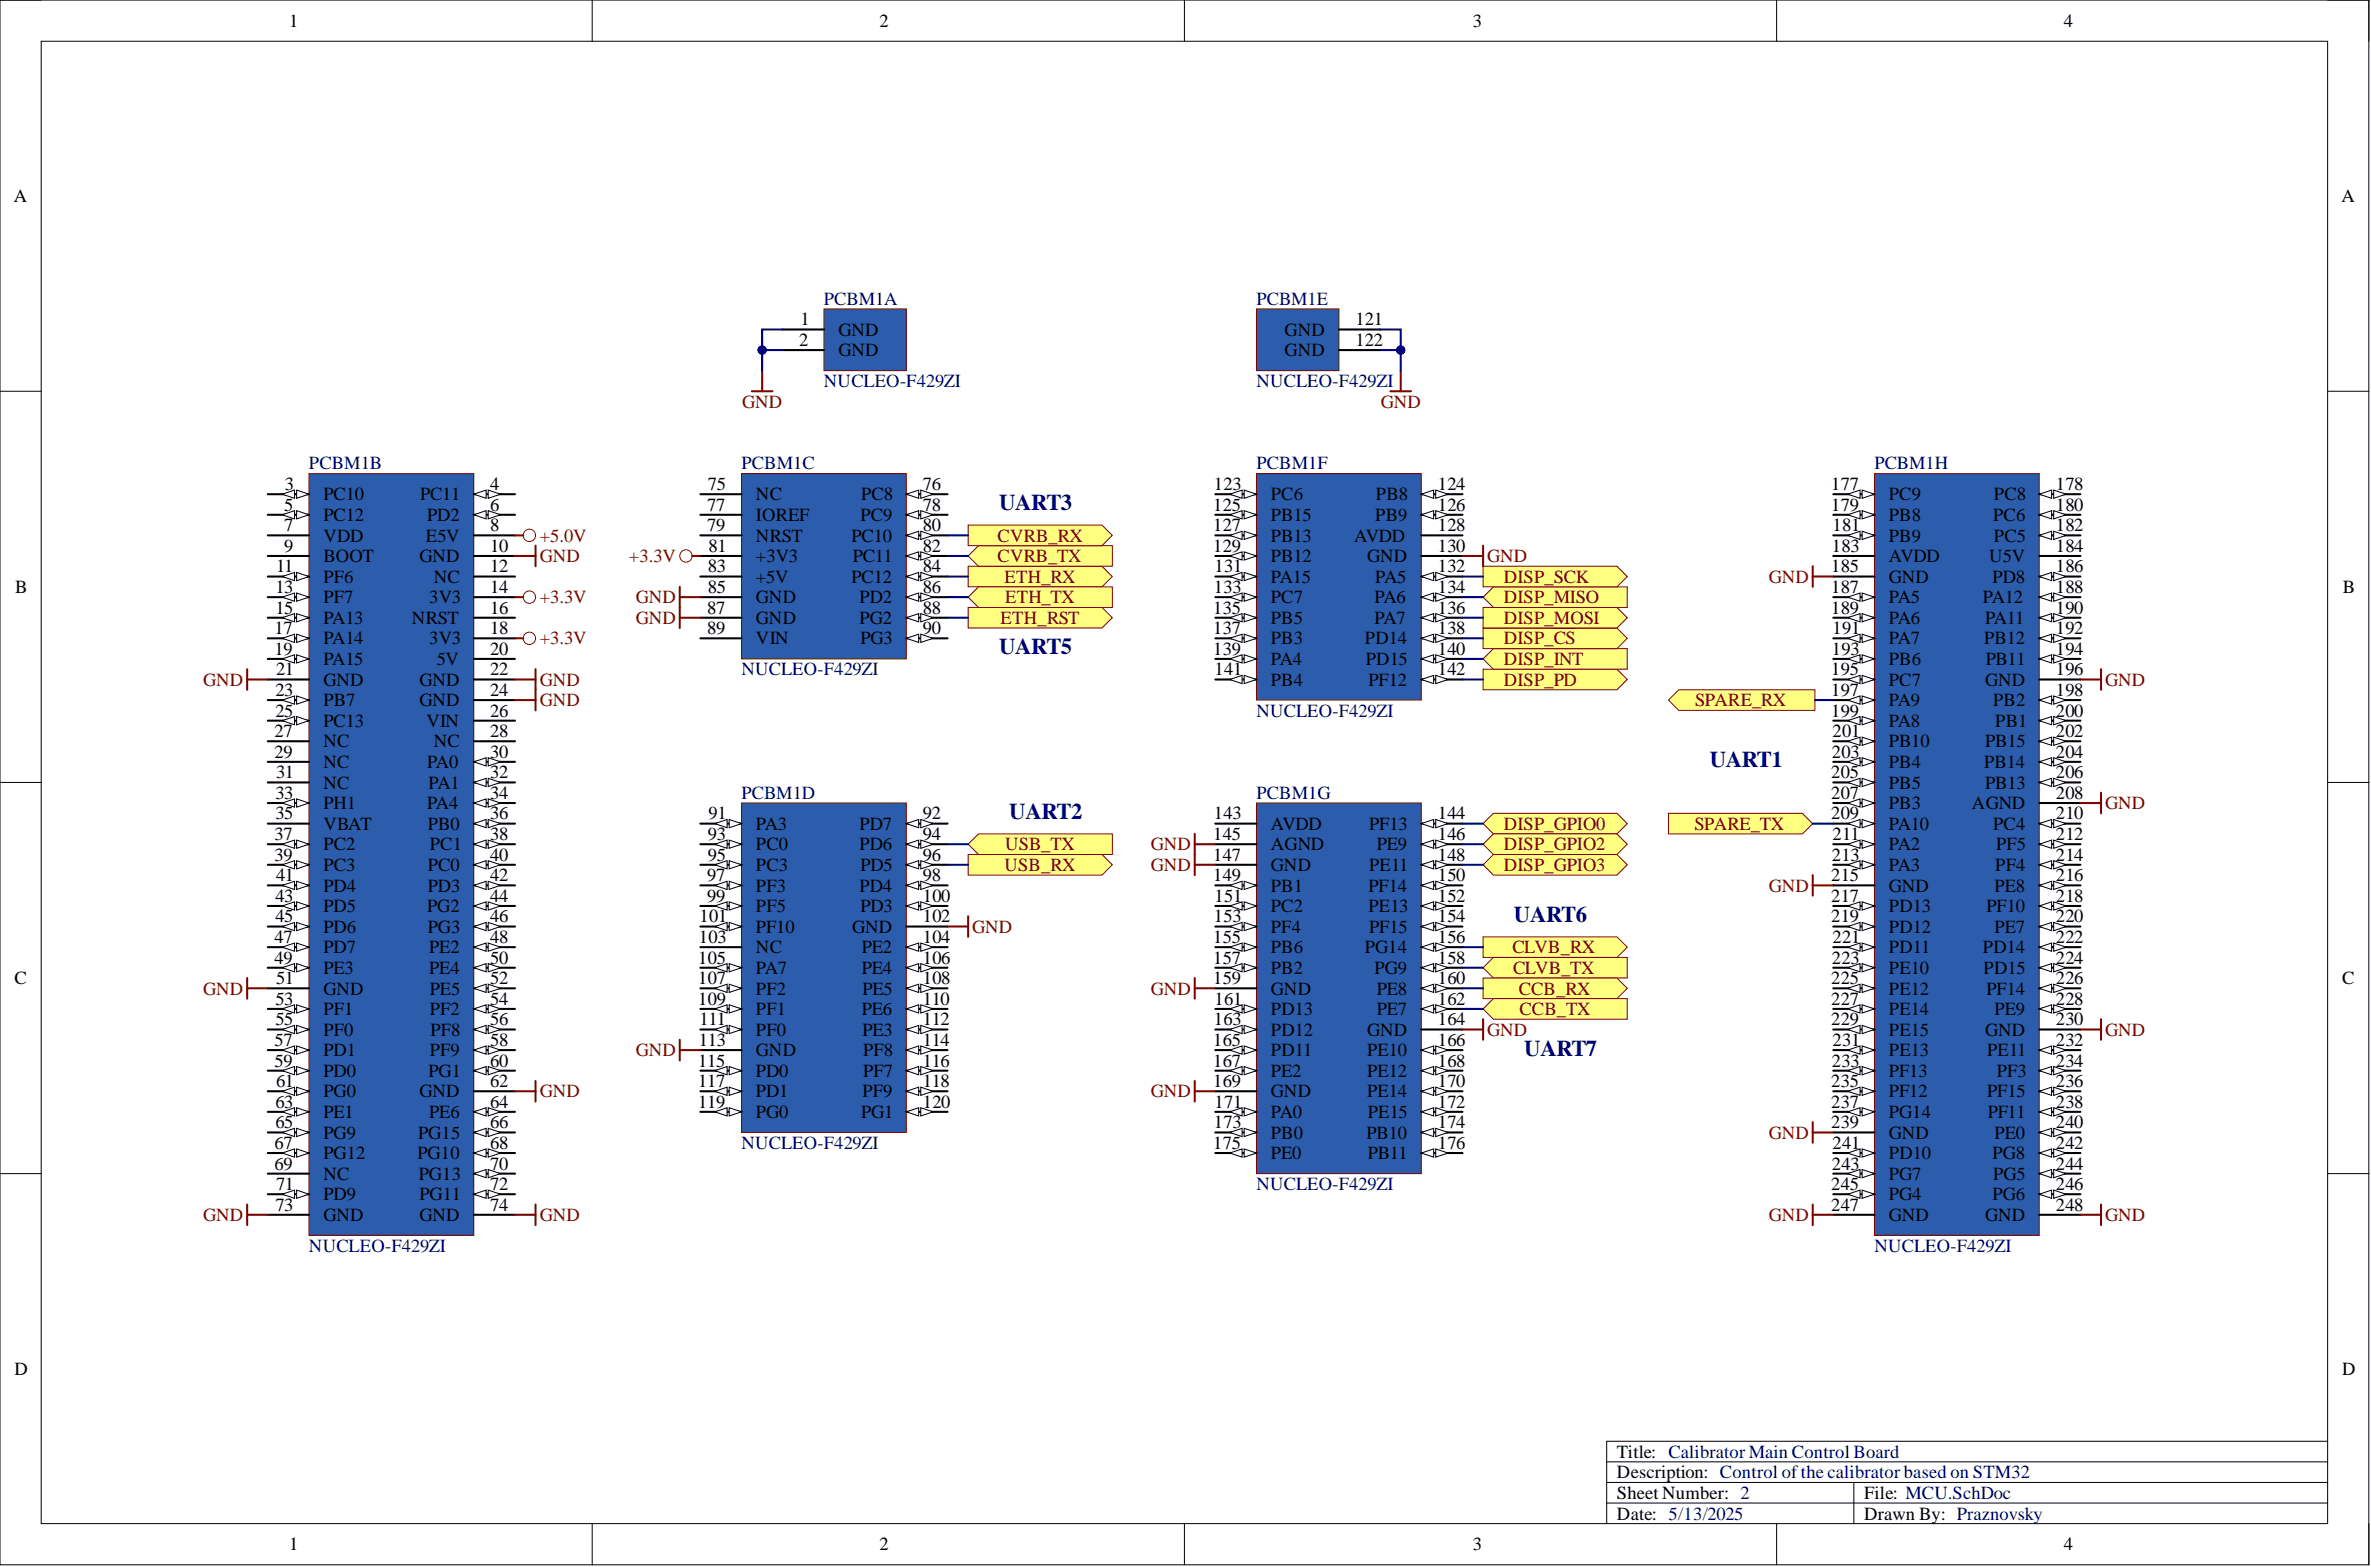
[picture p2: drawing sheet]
<svg xmlns="http://www.w3.org/2000/svg" width="292mm" height="193mm" viewBox="0 0 292 193" stroke-linecap="round" stroke-linejoin="round" font-family="sans-serif">
<defs><g id="words">
<g font-size="2.8" fill="#000080">
<text x="123.1" y="62.8">UART3</text>
<text x="123.1" y="80.6">UART5</text>
<text x="210.6" y="94.5">UART1</text>
<text x="124.3" y="100.8">UART2</text>
<text x="186.5" y="113.5">UART6</text>
<text x="187.8" y="130">UART7</text>
</g>
<g font-size="2.3">
<text x="35.6" y="3.3">1</text>
<text x="108.4" y="3.3">2</text>
<text x="181.4" y="3.3">3</text>
<text x="254.3" y="3.3">4</text>
<text x="1.7" y="24.9">A</text>
<text x="288.4" y="24.9">A</text>
<text x="98.6" y="40.1">1</text>
<text x="103.3" y="41.3">GND</text>
<text x="158.3" y="41.3">GND</text>
<text x="167" y="40.1">121</text>
<text x="98.5" y="42.6">2</text>
<text x="103.3" y="43.9">GND</text>
<text x="158.3" y="43.9">GND</text>
<text x="167" y="42.6">122</text>
<text x="35" y="62.9">5</text>
<text x="35" y="65.4">7</text>
<text x="35.1" y="60.4">3</text>
<text x="39.8" y="61.6">PC10</text>
<text x="39.8" y="64.2">PC12</text>
<text x="51.8" y="61.6">PC11</text>
<text x="52.6" y="64.2">PD2</text>
<text x="60.4" y="60.4">4</text>
<text x="60.4" y="62.9">6</text>
<text x="60.4" y="65.4">8</text>
<text x="87.1" y="62.9">77</text>
<text x="87.1" y="65.4">79</text>
<text x="87.2" y="60.4">75</text>
<text x="93.1" y="61.6">NC</text>
<text x="93.1" y="64.2">IOREF</text>
<text x="106" y="64.2">PC9</text>
<text x="106.1" y="61.6">PC8</text>
<text x="113.7" y="60.4">76</text>
<text x="113.7" y="62.9">78</text>
<text x="113.7" y="65.4">80</text>
<text x="149.5" y="62.9">125</text>
<text x="149.5" y="65.4">127</text>
<text x="149.6" y="60.4">123</text>
<text x="156.6" y="61.6">PC6</text>
<text x="156.6" y="64.2">PB15</text>
<text x="169.4" y="64.2">PB9</text>
<text x="169.5" y="61.6">PB8</text>
<text x="177.1" y="60.4">124</text>
<text x="177.1" y="62.9">126</text>
<text x="177.1" y="65.4">128</text>
<text x="225.6" y="60.4">177</text>
<text x="225.6" y="62.9">179</text>
<text x="225.8" y="65.4">181</text>
<text x="232.7" y="61.6">PC9</text>
<text x="232.7" y="64.2">PB8</text>
<text x="245.6" y="64.2">PC6</text>
<text x="245.6" y="61.6">PC8</text>
<text x="253.3" y="60.4">178</text>
<text x="253.3" y="62.9">180</text>
<text x="253.3" y="65.4">182</text>
<text x="34" y="70.5">11</text>
<text x="35" y="68">9</text>
<text x="39.8" y="66.7">VDD</text>
<text x="39.8" y="69.2">BOOT</text>
<text x="39.8" y="71.8">PF6</text>
<text x="51.7" y="69.2">GND</text>
<text x="52.4" y="66.7">E5V</text>
<text x="53.5" y="71.8">NC</text>
<text x="60.4" y="68">10</text>
<text x="60.4" y="70.5">12</text>
<text x="87.2" y="70.5">83</text>
<text x="87.3" y="68">81</text>
<text x="93.1" y="66.7">NRST</text>
<text x="93.1" y="69.2">+3V3</text>
<text x="93.1" y="71.8">+5V</text>
<text x="104.9" y="66.7">PC10</text>
<text x="104.9" y="71.8">PC12</text>
<text x="105.1" y="69.2">PC11</text>
<text x="113.7" y="68">82</text>
<text x="113.7" y="70.5">84</text>
<text x="149.5" y="68">129</text>
<text x="149.6" y="70.5">131</text>
<text x="156.6" y="66.7">PB13</text>
<text x="156.6" y="69.2">PB12</text>
<text x="156.6" y="71.8">PA15</text>
<text x="166.8" y="66.7">AVDD</text>
<text x="168.4" y="69.2">GND</text>
<text x="169.4" y="71.8">PA5</text>
<text x="177.1" y="68">130</text>
<text x="177.1" y="70.5">132</text>
<text x="225.6" y="70.5">185</text>
<text x="225.7" y="68">183</text>
<text x="232.7" y="66.7">PB9</text>
<text x="232.7" y="69.2">AVDD</text>
<text x="232.7" y="71.8">GND</text>
<text x="245.1" y="69.2">U5V</text>
<text x="245.5" y="71.8">PD8</text>
<text x="245.6" y="66.7">PC5</text>
<text x="253.3" y="68">184</text>
<text x="253.3" y="70.5">186</text>
<text x="1.9" y="73">B</text>
<text x="33.9" y="73">13</text>
<text x="33.9" y="75.6">15</text>
<text x="39.8" y="74.3">PF7</text>
<text x="39.8" y="76.8">PA13</text>
<text x="50.8" y="76.8">NRST</text>
<text x="52.9" y="74.3">3V3</text>
<text x="60.4" y="73">14</text>
<text x="60.4" y="75.6">16</text>
<text x="87.1" y="75.6">87</text>
<text x="87.2" y="73">85</text>
<text x="93.1" y="74.3">GND</text>
<text x="93.1" y="76.8">GND</text>
<text x="105.9" y="74.3">PD2</text>
<text x="105.9" y="76.8">PG2</text>
<text x="113.7" y="73">86</text>
<text x="113.7" y="75.6">88</text>
<text x="149.5" y="75.6">135</text>
<text x="149.6" y="73">133</text>
<text x="156.6" y="74.3">PC7</text>
<text x="156.6" y="76.8">PB5</text>
<text x="169.3" y="74.3">PA6</text>
<text x="169.3" y="76.8">PA7</text>
<text x="177.1" y="73">134</text>
<text x="177.1" y="75.6">136</text>
<text x="225.6" y="73">187</text>
<text x="225.6" y="75.6">189</text>
<text x="232.7" y="74.3">PA5</text>
<text x="232.7" y="76.8">PA6</text>
<text x="244.3" y="74.3">PA12</text>
<text x="244.5" y="76.8">PA11</text>
<text x="253.3" y="73">188</text>
<text x="253.3" y="75.6">190</text>
<text x="288.6" y="73">B</text>
<text x="33.8" y="78.1">17</text>
<text x="33.8" y="80.6">19</text>
<text x="34" y="83.2">21</text>
<text x="39.8" y="79.4">PA14</text>
<text x="39.8" y="81.9">PA15</text>
<text x="52.9" y="79.4">3V3</text>
<text x="53.8" y="81.9">5V</text>
<text x="60.4" y="78.1">18</text>
<text x="60.4" y="80.6">20</text>
<text x="60.4" y="83.2">22</text>
<text x="87.1" y="78.1">89</text>
<text x="93.1" y="79.4">VIN</text>
<text x="106" y="79.4">PG3</text>
<text x="113.7" y="78.1">90</text>
<text x="149.5" y="78.1">137</text>
<text x="149.5" y="80.6">139</text>
<text x="149.6" y="83.2">141</text>
<text x="156.6" y="79.4">PB3</text>
<text x="156.6" y="81.9">PA4</text>
<text x="168.2" y="79.4">PD14</text>
<text x="168.2" y="81.9">PD15</text>
<text x="177.1" y="78.1">138</text>
<text x="177.1" y="80.6">140</text>
<text x="177.1" y="83.2">142</text>
<text x="225.6" y="83.2">195</text>
<text x="225.7" y="80.6">193</text>
<text x="225.8" y="78.1">191</text>
<text x="232.7" y="79.4">PA7</text>
<text x="232.7" y="81.9">PB6</text>
<text x="244.5" y="79.4">PB12</text>
<text x="244.6" y="81.9">PB11</text>
<text x="253.3" y="78.1">192</text>
<text x="253.3" y="80.6">194</text>
<text x="253.3" y="83.2">196</text>
<text x="33.9" y="85.7">23</text>
<text x="33.9" y="88.2">25</text>
<text x="39.8" y="84.4">GND</text>
<text x="39.8" y="87">PB7</text>
<text x="39.8" y="89.5">PC13</text>
<text x="51.7" y="84.4">GND</text>
<text x="51.7" y="87">GND</text>
<text x="52.5" y="89.5">VIN</text>
<text x="60.4" y="85.7">24</text>
<text x="60.4" y="88.2">26</text>
<text x="156.6" y="84.4">PB4</text>
<text x="168.6" y="84.4">PF12</text>
<text x="225.6" y="85.7">197</text>
<text x="225.6" y="88.2">199</text>
<text x="232.7" y="84.4">PC7</text>
<text x="232.7" y="87">PA9</text>
<text x="232.7" y="89.5">PA8</text>
<text x="244.5" y="84.4">GND</text>
<text x="245.6" y="87">PB2</text>
<text x="245.8" y="89.5">PB1</text>
<text x="253.3" y="85.7">198</text>
<text x="253.3" y="88.2">200</text>
<text x="33.8" y="90.8">27</text>
<text x="33.8" y="93.3">29</text>
<text x="34" y="95.8">31</text>
<text x="39.8" y="92">NC</text>
<text x="39.8" y="94.6">NC</text>
<text x="52.6" y="94.6">PA0</text>
<text x="53.5" y="92">NC</text>
<text x="60.4" y="90.8">28</text>
<text x="60.4" y="93.3">30</text>
<text x="60.4" y="95.8">32</text>
<text x="225.6" y="95.8">205</text>
<text x="225.7" y="93.3">203</text>
<text x="225.8" y="90.8">201</text>
<text x="232.7" y="92">PB10</text>
<text x="232.7" y="94.6">PB4</text>
<text x="244.5" y="94.6">PB14</text>
<text x="244.5" y="92">PB15</text>
<text x="253.3" y="90.8">202</text>
<text x="253.3" y="93.3">204</text>
<text x="253.3" y="95.8">206</text>
<text x="33.9" y="98.4">33</text>
<text x="33.9" y="100.9">35</text>
<text x="39.8" y="97.1">NC</text>
<text x="39.8" y="99.7">PH1</text>
<text x="52.6" y="99.7">PA4</text>
<text x="52.8" y="97.1">PA1</text>
<text x="60.4" y="98.4">34</text>
<text x="60.4" y="100.9">36</text>
<text x="87.3" y="100.9">91</text>
<text x="113.7" y="100.9">92</text>
<text x="149.6" y="100.9">143</text>
<text x="177.1" y="100.9">144</text>
<text x="225.6" y="98.4">207</text>
<text x="225.6" y="100.9">209</text>
<text x="232.7" y="97.1">PB5</text>
<text x="232.7" y="99.7">PB3</text>
<text x="242.9" y="99.7">AGND</text>
<text x="244.5" y="97.1">PB13</text>
<text x="253.3" y="98.4">208</text>
<text x="253.3" y="100.9">210</text>
<text x="33.8" y="103.5">37</text>
<text x="33.8" y="106">39</text>
<text x="39.8" y="102.2">VBAT</text>
<text x="39.8" y="104.7">PC2</text>
<text x="39.8" y="107.3">PC3</text>
<text x="52.7" y="102.2">PB0</text>
<text x="52.7" y="107.3">PC0</text>
<text x="53" y="104.7">PC1</text>
<text x="60.4" y="103.5">38</text>
<text x="60.4" y="106">40</text>
<text x="87.2" y="103.5">93</text>
<text x="87.2" y="106">95</text>
<text x="93.1" y="102.2">PA3</text>
<text x="93.1" y="104.7">PC0</text>
<text x="93.1" y="107.3">PC3</text>
<text x="105.9" y="102.2">PD7</text>
<text x="105.9" y="104.7">PD6</text>
<text x="106" y="107.3">PD5</text>
<text x="113.7" y="103.5">94</text>
<text x="113.7" y="106">96</text>
<text x="149.5" y="103.5">145</text>
<text x="149.5" y="106">147</text>
<text x="156.6" y="102.2">AVDD</text>
<text x="156.6" y="104.7">AGND</text>
<text x="156.6" y="107.3">GND</text>
<text x="168.7" y="102.2">PF13</text>
<text x="168.7" y="107.3">PE11</text>
<text x="169.6" y="104.7">PE9</text>
<text x="177.1" y="103.5">146</text>
<text x="177.1" y="106">148</text>
<text x="225.7" y="106">213</text>
<text x="225.8" y="103.5">211</text>
<text x="232.7" y="102.2">PA10</text>
<text x="232.7" y="104.7">PA2</text>
<text x="232.7" y="107.3">PA3</text>
<text x="245.6" y="102.2">PC4</text>
<text x="245.8" y="107.3">PF4</text>
<text x="245.9" y="104.7">PF5</text>
<text x="253.3" y="103.5">212</text>
<text x="253.3" y="106">214</text>
<text x="33.9" y="111.1">43</text>
<text x="33.9" y="113.6">45</text>
<text x="34" y="108.5">41</text>
<text x="39.8" y="109.8">PD4</text>
<text x="39.8" y="112.3">PD5</text>
<text x="52.6" y="112.3">PG2</text>
<text x="52.7" y="109.8">PD3</text>
<text x="60.4" y="108.5">42</text>
<text x="60.4" y="111.1">44</text>
<text x="60.4" y="113.6">46</text>
<text x="86.2" y="113.6">101</text>
<text x="87.1" y="108.5">97</text>
<text x="87.1" y="111.1">99</text>
<text x="93.1" y="109.8">PF3</text>
<text x="93.1" y="112.3">PF5</text>
<text x="105.9" y="109.8">PD4</text>
<text x="106" y="112.3">PD3</text>
<text x="113.7" y="108.5">98</text>
<text x="113.7" y="111.1">100</text>
<text x="113.7" y="113.6">102</text>
<text x="149.5" y="108.5">149</text>
<text x="149.6" y="113.6">153</text>
<text x="149.6" y="111.1">151</text>
<text x="156.6" y="109.8">PB1</text>
<text x="156.6" y="112.3">PC2</text>
<text x="168.6" y="109.8">PF14</text>
<text x="168.6" y="112.3">PE13</text>
<text x="177.1" y="108.5">150</text>
<text x="177.1" y="111.1">152</text>
<text x="177.1" y="113.6">154</text>
<text x="225.6" y="108.5">215</text>
<text x="225.6" y="111.1">217</text>
<text x="225.6" y="113.6">219</text>
<text x="232.7" y="109.8">GND</text>
<text x="232.7" y="112.3">PD13</text>
<text x="244.7" y="112.3">PF10</text>
<text x="245.7" y="109.8">PE8</text>
<text x="253.3" y="108.5">216</text>
<text x="253.3" y="111.1">218</text>
<text x="253.3" y="113.6">220</text>
<text x="33.8" y="116.1">47</text>
<text x="33.8" y="118.7">49</text>
<text x="39.8" y="114.9">PD6</text>
<text x="39.8" y="117.4">PD7</text>
<text x="39.8" y="119.9">PE3</text>
<text x="52.7" y="114.9">PG3</text>
<text x="52.9" y="117.4">PE2</text>
<text x="52.9" y="119.9">PE4</text>
<text x="60.4" y="116.1">48</text>
<text x="60.4" y="118.7">50</text>
<text x="86" y="118.7">105</text>
<text x="86.1" y="116.1">103</text>
<text x="93.1" y="114.9">PF10</text>
<text x="93.1" y="117.4">NC</text>
<text x="93.1" y="119.9">PA7</text>
<text x="105" y="114.9">GND</text>
<text x="106.2" y="117.4">PE2</text>
<text x="106.2" y="119.9">PE4</text>
<text x="113.7" y="116.1">104</text>
<text x="113.7" y="118.7">106</text>
<text x="149.5" y="116.1">155</text>
<text x="149.5" y="118.7">157</text>
<text x="156.6" y="114.9">PF4</text>
<text x="156.6" y="117.4">PB6</text>
<text x="156.6" y="119.9">PB2</text>
<text x="168.2" y="117.4">PG14</text>
<text x="168.7" y="114.9">PF15</text>
<text x="169.3" y="119.9">PG9</text>
<text x="177.1" y="116.1">156</text>
<text x="177.1" y="118.7">158</text>
<text x="225.7" y="118.7">223</text>
<text x="225.8" y="116.1">221</text>
<text x="232.7" y="114.9">PD12</text>
<text x="232.7" y="117.4">PD11</text>
<text x="232.7" y="119.9">PE10</text>
<text x="244.3" y="117.4">PD14</text>
<text x="244.4" y="119.9">PD15</text>
<text x="245.7" y="114.9">PE7</text>
<text x="253.3" y="116.1">222</text>
<text x="253.3" y="118.7">224</text>
<text x="1.8" y="121.2">C</text>
<text x="33.9" y="123.7">53</text>
<text x="34" y="121.2">51</text>
<text x="39.8" y="122.5">GND</text>
<text x="39.8" y="125">PF1</text>
<text x="53" y="122.5">PE5</text>
<text x="53" y="125">PF2</text>
<text x="60.4" y="121.2">52</text>
<text x="60.4" y="123.7">54</text>
<text x="86" y="121.2">107</text>
<text x="86" y="123.7">109</text>
<text x="93.1" y="122.5">PF2</text>
<text x="93.1" y="125">PF1</text>
<text x="106.2" y="125">PE6</text>
<text x="106.2" y="122.5">PE5</text>
<text x="113.7" y="121.2">108</text>
<text x="113.7" y="123.7">110</text>
<text x="149.5" y="121.2">159</text>
<text x="149.6" y="123.7">161</text>
<text x="156.6" y="122.5">GND</text>
<text x="156.6" y="125">PD13</text>
<text x="169.6" y="122.5">PE8</text>
<text x="169.6" y="125">PE7</text>
<text x="177.1" y="121.2">160</text>
<text x="177.1" y="123.7">162</text>
<text x="225.6" y="121.2">225</text>
<text x="225.6" y="123.7">227</text>
<text x="232.7" y="122.5">PE12</text>
<text x="232.7" y="125">PE14</text>
<text x="244.7" y="122.5">PF14</text>
<text x="245.7" y="125">PE9</text>
<text x="253.3" y="121.2">226</text>
<text x="253.3" y="123.7">228</text>
<text x="288.5" y="121.2">C</text>
<text x="33.8" y="128.8">57</text>
<text x="33.8" y="131.3">59</text>
<text x="33.9" y="126.3">55</text>
<text x="39.8" y="127.5">PF0</text>
<text x="39.8" y="130.1">PD1</text>
<text x="53" y="130.1">PF9</text>
<text x="53" y="127.5">PF8</text>
<text x="60.4" y="126.3">56</text>
<text x="60.4" y="128.8">58</text>
<text x="60.4" y="131.3">60</text>
<text x="86" y="131.3">115</text>
<text x="86.1" y="128.8">113</text>
<text x="86.2" y="126.3">111</text>
<text x="93.1" y="127.5">PF0</text>
<text x="93.1" y="130.1">GND</text>
<text x="106.2" y="127.5">PE3</text>
<text x="106.3" y="130.1">PF8</text>
<text x="113.7" y="126.3">112</text>
<text x="113.7" y="128.8">114</text>
<text x="113.7" y="131.3">116</text>
<text x="149.5" y="128.8">165</text>
<text x="149.5" y="131.3">167</text>
<text x="149.6" y="126.3">163</text>
<text x="156.6" y="127.5">PD12</text>
<text x="156.6" y="130.1">PD11</text>
<text x="168.4" y="127.5">GND</text>
<text x="168.4" y="130.1">PE10</text>
<text x="177.1" y="126.3">164</text>
<text x="177.1" y="128.8">166</text>
<text x="177.1" y="131.3">168</text>
<text x="225.6" y="126.3">229</text>
<text x="225.7" y="131.3">233</text>
<text x="225.8" y="128.8">231</text>
<text x="232.7" y="127.5">PE15</text>
<text x="232.7" y="130.1">PE13</text>
<text x="244.5" y="127.5">GND</text>
<text x="244.8" y="130.1">PE11</text>
<text x="253.3" y="126.3">230</text>
<text x="253.3" y="128.8">232</text>
<text x="253.3" y="131.3">234</text>
<text x="33.9" y="136.4">63</text>
<text x="34" y="133.9">61</text>
<text x="39.8" y="132.6">PD0</text>
<text x="39.8" y="135.1">PG0</text>
<text x="39.8" y="137.7">PE1</text>
<text x="51.7" y="135.1">GND</text>
<text x="52.8" y="132.6">PG1</text>
<text x="52.9" y="137.7">PE6</text>
<text x="60.4" y="133.9">62</text>
<text x="60.4" y="136.4">64</text>
<text x="86" y="133.9">117</text>
<text x="86" y="136.4">119</text>
<text x="93.1" y="132.6">PD0</text>
<text x="93.1" y="135.1">PD1</text>
<text x="93.1" y="137.7">PG0</text>
<text x="106.1" y="137.7">PG1</text>
<text x="106.2" y="135.1">PF9</text>
<text x="106.3" y="132.6">PF7</text>
<text x="113.7" y="133.9">118</text>
<text x="113.7" y="136.4">120</text>
<text x="149.5" y="133.9">169</text>
<text x="149.6" y="136.4">171</text>
<text x="156.6" y="132.6">PE2</text>
<text x="156.6" y="135.1">GND</text>
<text x="156.6" y="137.7">PA0</text>
<text x="168.4" y="132.6">PE12</text>
<text x="168.4" y="135.1">PE14</text>
<text x="168.5" y="137.7">PE15</text>
<text x="177.1" y="133.9">170</text>
<text x="177.1" y="136.4">172</text>
<text x="225.6" y="133.9">235</text>
<text x="225.6" y="136.4">237</text>
<text x="232.7" y="132.6">PF13</text>
<text x="232.7" y="135.1">PF12</text>
<text x="232.7" y="137.7">PG14</text>
<text x="244.8" y="135.1">PF15</text>
<text x="244.9" y="137.7">PF11</text>
<text x="246" y="132.6">PF3</text>
<text x="253.3" y="133.9">236</text>
<text x="253.3" y="136.4">238</text>
<text x="33.8" y="141.5">67</text>
<text x="33.9" y="138.9">65</text>
<text x="39.8" y="140.2">PG9</text>
<text x="39.8" y="142.8">PG12</text>
<text x="51.4" y="142.8">PG10</text>
<text x="51.5" y="140.2">PG15</text>
<text x="60.4" y="138.9">66</text>
<text x="60.4" y="141.5">68</text>
<text x="149.5" y="141.5">175</text>
<text x="149.6" y="138.9">173</text>
<text x="156.6" y="140.2">PB0</text>
<text x="156.6" y="142.8">PE0</text>
<text x="168.3" y="140.2">PB10</text>
<text x="168.5" y="142.8">PB11</text>
<text x="177.1" y="138.9">174</text>
<text x="177.1" y="141.5">176</text>
<text x="225.6" y="138.9">239</text>
<text x="225.8" y="141.5">241</text>
<text x="232.7" y="140.2">GND</text>
<text x="232.7" y="142.8">PD10</text>
<text x="245.5" y="142.8">PG8</text>
<text x="245.7" y="140.2">PE0</text>
<text x="253.3" y="138.9">240</text>
<text x="253.3" y="141.5">242</text>
<text x="33.8" y="144">69</text>
<text x="33.9" y="149.1">73</text>
<text x="34" y="146.6">71</text>
<text x="39.8" y="145.3">NC</text>
<text x="39.8" y="147.8">PD9</text>
<text x="51.6" y="145.3">PG13</text>
<text x="51.7" y="147.8">PG11</text>
<text x="60.4" y="144">70</text>
<text x="60.4" y="146.6">72</text>
<text x="60.4" y="149.1">74</text>
<text x="225.6" y="146.6">245</text>
<text x="225.6" y="149.1">247</text>
<text x="225.7" y="144">243</text>
<text x="232.7" y="145.3">PG7</text>
<text x="232.7" y="147.8">PG4</text>
<text x="245.5" y="147.8">PG6</text>
<text x="245.6" y="145.3">PG5</text>
<text x="253.3" y="144">244</text>
<text x="253.3" y="146.6">246</text>
<text x="253.3" y="149.1">248</text>
<text x="39.8" y="150.4">GND</text>
<text x="51.7" y="150.4">GND</text>
<text x="232.7" y="150.4">GND</text>
<text x="244.5" y="150.4">GND</text>
<text x="1.8" y="169.4">D</text>
<text x="288.5" y="169.4">D</text>
<text x="199.2" y="179.5">Title: Calibrator Main Control Board</text>
<text x="199.2" y="182.1">Description: Control ofthe calibrator based on STM32</text>
<text x="199.2" y="184.6">Sheet Number: 2</text>
<text x="229.7" y="184.6">File: MCU.SchDoc</text>
<text x="35.6" y="190.9">1</text>
<text x="108.4" y="190.9">2</text>
<text x="181.4" y="190.9">3</text>
<text x="199.2" y="187.1">Date: 5/13/2025</text>
<text x="229.7" y="187.1">Drawn By: Praznovsky</text>
<text x="254.3" y="190.9">4</text>
</g>
<g font-size="2.3" fill="#000080">
<text x="101.5" y="37.5">PCBM1A</text>
<text x="154.8" y="37.5">PCBM1E</text>
<text x="101.5" y="47.7">NUCLEO-F429ZI</text>
<text x="154.8" y="47.7">NUCLEO-F429ZI</text>
<text x="38.1" y="57.8">PCBM1B</text>
<text x="91.4" y="57.8">PCBM1C</text>
<text x="154.8" y="57.8">PCBM1F</text>
<text x="230.9" y="57.8">PCBM1H</text>
<text x="91.4" y="83.2">NUCLEO-F429ZI</text>
<text x="154.8" y="88.2">NUCLEO-F429ZI</text>
<text x="91.4" y="98.4">PCBM1D</text>
<text x="154.8" y="98.4">PCBM1G</text>
<text x="91.4" y="141.5">NUCLEO-F429ZI</text>
<text x="154.8" y="146.6">NUCLEO-F429ZI</text>
<text x="38.1" y="154.2">NUCLEO-F429ZI</text>
<text x="230.9" y="154.2">NUCLEO-F429ZI</text>
</g>
<g font-size="2.3" fill="#800000">
<text x="91.4" y="50.2">GND</text>
<text x="170.1" y="50.2">GND</text>
<text x="66.5" y="69.2">GND</text>
<text x="66.5" y="66.7">+5.0V</text>
<text x="77.5" y="69.2">+3.3V</text>
<text x="122.9" y="69.2">CVRB_TX</text>
<text x="122.9" y="66.7">CVRB_RX</text>
<text x="123.8" y="71.8">ETH_RX</text>
<text x="183.2" y="69.2">GND</text>
<text x="185.3" y="71.8">DISP_SCK</text>
<text x="217.9" y="71.8">GND</text>
<text x="66.5" y="74.3">+3.3V</text>
<text x="78.3" y="74.3">GND</text>
<text x="78.3" y="76.8">GND</text>
<text x="123.2" y="76.8">ETH_RST</text>
<text x="123.8" y="74.3">ETH_TX</text>
<text x="185.3" y="76.8">DISP_MOSI</text>
<text x="185.3" y="74.3">DISP_MISO</text>
<text x="66.5" y="79.4">+3.3V</text>
<text x="185.3" y="81.9">DISP_INT</text>
<text x="185.3" y="79.4">DISP_CS</text>
<text x="25" y="84.4">GND</text>
<text x="66.5" y="87">GND</text>
<text x="66.5" y="84.4">GND</text>
<text x="185.3" y="84.4">DISP_PD</text>
<text x="208.9" y="87">SPARE_RX</text>
<text x="259.4" y="84.4">GND</text>
<text x="259.4" y="99.7">GND</text>
<text x="123.8" y="107.3">USB_RX</text>
<text x="123.8" y="104.7">USB_TX</text>
<text x="141.8" y="107.3">GND</text>
<text x="141.8" y="104.7">GND</text>
<text x="185.3" y="102.2">DISP_GPIO0</text>
<text x="185.3" y="104.7">DISP_GPIO2</text>
<text x="185.3" y="107.3">DISP_GPIO3</text>
<text x="208.8" y="102.2">SPARE_TX</text>
<text x="217.9" y="109.8">GND</text>
<text x="119.8" y="114.9">GND</text>
<text x="186.4" y="117.4">CLVB_RX</text>
<text x="186.4" y="119.9">CLVB_TX</text>
<text x="25" y="122.5">GND</text>
<text x="141.8" y="122.5">GND</text>
<text x="187.1" y="122.5">CCB_RX</text>
<text x="187.2" y="125">CCB_TX</text>
<text x="78.3" y="130.1">GND</text>
<text x="183.2" y="127.5">GND</text>
<text x="259.4" y="127.5">GND</text>
<text x="66.5" y="135.1">GND</text>
<text x="141.8" y="135.1">GND</text>
<text x="217.9" y="140.2">GND</text>
<text x="25" y="150.4">GND</text>
<text x="66.5" y="150.4">GND</text>
<text x="217.9" y="150.4">GND</text>
<text x="259.4" y="150.4">GND</text>
</g>
</g></defs>
<g fill="none" stroke="#000" stroke-width=".12">
<path d="M0 0h291.8v192.7h-291.8zM0 0h5.1M5.1 5.1h281.7v182.5h-281.7zM73 0v5.1M145.9 0v5.1M218.9 0v5.1M286.8 0h5v5.1M0 48.2h5.1M286.8 48.2h5M0 96.4h5.1M286.8 96.4h5M0 144.5h5.1"/>
<path d="M286.8 144.5h5M286.8 177.5h-88.9v10.1M73 187.6v5.1M145.9 187.6v5.1M197.9 182.6h88.9M197.9 180h88.9M197.9 185.1h88.9M218.9 187.6v5.1M228.4 182.6v5M291.8 187.6v5.1"/>
</g>
<path d="M101.5 38h10.2v7.6h-10.2z" fill-rule="evenodd" fill="#2c5dad"/>
<path d="M101.5 38h10.2v7.6h-10.2z" fill="none" stroke="#800000" stroke-width=".12"/>
<path d="M96.4 40.6h5.1M96.4 43.1h5.1" fill="none" stroke="#000" stroke-width=".25"/>
<path d="M38.1 58.3h20.3v93.8h-20.3z" fill-rule="evenodd" fill="#2c5dad"/>
<path d="M38.1 58.3h20.3v93.8h-20.3z" fill="none" stroke="#800000" stroke-width=".12"/>
<path d="M33 60.9h5.1" fill="none" stroke="#000" stroke-width=".25"/>
<path d="M36.5 60.4l1.6 .5-1.6 .5z" fill="#f8fcff"/>
<path d="M36.5 60.4l1.6 .5-1.6 .5z" fill="none" stroke="#000" stroke-width=".12"/>
<path d="M34.8 60.9l1.5-.5v1z" fill="#f8fcff"/>
<path d="M34.8 60.9l1.5-.5v1z" fill="none" stroke="#000" stroke-width=".12"/>
<path d="M58.4 60.9h5" fill="none" stroke="#000" stroke-width=".25"/>
<path d="M58.4 60.9l1.5-.5v1z" fill="#f8fcff"/>
<path d="M58.4 60.9l1.5-.5v1z" fill="none" stroke="#000" stroke-width=".12"/>
<path d="M60.1 60.4l1.6 .5-1.6 .5z" fill="#f8fcff"/>
<path d="M60.1 60.4l1.6 .5-1.6 .5z" fill="none" stroke="#000" stroke-width=".12"/>
<path d="M33 63.4h5.1" fill="none" stroke="#000" stroke-width=".25"/>
<path d="M36.5 62.9l1.6 .5-1.6 .5z" fill="#f8fcff"/>
<path d="M36.5 62.9l1.6 .5-1.6 .5z" fill="none" stroke="#000" stroke-width=".12"/>
<path d="M34.8 63.4l1.5-.5v1z" fill="#f8fcff"/>
<path d="M34.8 63.4l1.5-.5v1z" fill="none" stroke="#000" stroke-width=".12"/>
<path d="M58.4 63.4h5" fill="none" stroke="#000" stroke-width=".25"/>
<path d="M58.4 63.4l1.5-.5v1z" fill="#f8fcff"/>
<path d="M58.4 63.4l1.5-.5v1z" fill="none" stroke="#000" stroke-width=".12"/>
<path d="M60.1 62.9l1.6 .5-1.6 .5z" fill="#f8fcff"/>
<path d="M60.1 62.9l1.6 .5-1.6 .5z" fill="none" stroke="#000" stroke-width=".12"/>
<path d="M33 65.9h5.1M33 68.5h5.1M33 71h5.1M58.4 65.9h5M58.4 68.5h5" fill="none" stroke="#000" stroke-width=".25"/>
<path d="M36.5 70.5l1.6 .5-1.6 .5z" fill="#f8fcff"/>
<path d="M36.5 70.5l1.6 .5-1.6 .5z" fill="none" stroke="#000" stroke-width=".12"/>
<path d="M34.8 71l1.5-.5v1z" fill="#f8fcff"/>
<path d="M34.8 71l1.5-.5v1z" fill="none" stroke="#000" stroke-width=".12"/>
<path d="M33 73.5h5.1M58.4 71h5" fill="none" stroke="#000" stroke-width=".25"/>
<path d="M36.5 73l1.6 .5-1.6 .5z" fill="#f8fcff"/>
<path d="M36.5 73l1.6 .5-1.6 .5z" fill="none" stroke="#000" stroke-width=".12"/>
<path d="M34.8 73.5l1.5-.5v1z" fill="#f8fcff"/>
<path d="M34.8 73.5l1.5-.5v1z" fill="none" stroke="#000" stroke-width=".12"/>
<path d="M33 76.1h5.1M58.4 73.5h5" fill="none" stroke="#000" stroke-width=".25"/>
<path d="M36.5 75.6l1.6 .5-1.6 .5z" fill="#f8fcff"/>
<path d="M36.5 75.6l1.6 .5-1.6 .5z" fill="none" stroke="#000" stroke-width=".12"/>
<path d="M34.8 76.1l1.5-.5v1z" fill="#f8fcff"/>
<path d="M34.8 76.1l1.5-.5v1z" fill="none" stroke="#000" stroke-width=".12"/>
<path d="M33 78.6h5.1M58.4 76.1h5" fill="none" stroke="#000" stroke-width=".25"/>
<path d="M36.5 78.1l1.6 .5-1.6 .5z" fill="#f8fcff"/>
<path d="M36.5 78.1l1.6 .5-1.6 .5z" fill="none" stroke="#000" stroke-width=".12"/>
<path d="M34.8 78.6l1.5-.5v1z" fill="#f8fcff"/>
<path d="M34.8 78.6l1.5-.5v1z" fill="none" stroke="#000" stroke-width=".12"/>
<path d="M58.4 78.6h5M33 81.1h5.1" fill="none" stroke="#000" stroke-width=".25"/>
<path d="M36.5 80.6l1.6 .5-1.6 .5z" fill="#f8fcff"/>
<path d="M36.5 80.6l1.6 .5-1.6 .5z" fill="none" stroke="#000" stroke-width=".12"/>
<path d="M34.8 81.1l1.5-.5v1z" fill="#f8fcff"/>
<path d="M34.8 81.1l1.5-.5v1z" fill="none" stroke="#000" stroke-width=".12"/>
<path d="M33 83.7h5.1M33 86.2h5.1M58.4 81.1h5M58.4 83.7h5" fill="none" stroke="#000" stroke-width=".25"/>
<path d="M36.5 85.7l1.6 .5-1.6 .5z" fill="#f8fcff"/>
<path d="M36.5 85.7l1.6 .5-1.6 .5z" fill="none" stroke="#000" stroke-width=".12"/>
<path d="M34.8 86.2l1.5-.5v1z" fill="#f8fcff"/>
<path d="M34.8 86.2l1.5-.5v1z" fill="none" stroke="#000" stroke-width=".12"/>
<path d="M33 88.7h5.1M58.4 86.2h5" fill="none" stroke="#000" stroke-width=".25"/>
<path d="M36.5 88.2l1.6 .5-1.6 .6z" fill="#f8fcff"/>
<path d="M36.5 88.2l1.6 .5-1.6 .6z" fill="none" stroke="#000" stroke-width=".12"/>
<path d="M34.8 88.7l1.5-.5v1.1z" fill="#f8fcff"/>
<path d="M34.8 88.7l1.5-.5v1.1z" fill="none" stroke="#000" stroke-width=".12"/>
<path d="M33 91.3h5.1M33 93.8h5.1M58.4 88.7h5M58.4 91.3h5M58.4 93.8h5" fill="none" stroke="#000" stroke-width=".25"/>
<path d="M58.4 93.8l1.5-.5v1z" fill="#f8fcff"/>
<path d="M58.4 93.8l1.5-.5v1z" fill="none" stroke="#000" stroke-width=".12"/>
<path d="M60.1 93.3l1.6 .5-1.6 .5z" fill="#f8fcff"/>
<path d="M60.1 93.3l1.6 .5-1.6 .5z" fill="none" stroke="#000" stroke-width=".12"/>
<path d="M33 96.4h5.1M58.4 96.4h5" fill="none" stroke="#000" stroke-width=".25"/>
<path d="M58.4 96.4l1.5-.6v1.1z" fill="#f8fcff"/>
<path d="M58.4 96.4l1.5-.6v1.1z" fill="none" stroke="#000" stroke-width=".12"/>
<path d="M60.1 95.8l1.6 .6-1.6 .5z" fill="#f8fcff"/>
<path d="M60.1 95.8l1.6 .6-1.6 .5z" fill="none" stroke="#000" stroke-width=".12"/>
<path d="M33 98.9h5.1" fill="none" stroke="#000" stroke-width=".25"/>
<path d="M36.5 98.4l1.6 .5-1.6 .5z" fill="#f8fcff"/>
<path d="M36.5 98.4l1.6 .5-1.6 .5z" fill="none" stroke="#000" stroke-width=".12"/>
<path d="M34.8 98.9l1.5-.5v1z" fill="#f8fcff"/>
<path d="M34.8 98.9l1.5-.5v1z" fill="none" stroke="#000" stroke-width=".12"/>
<path d="M58.4 98.9h5" fill="none" stroke="#000" stroke-width=".25"/>
<path d="M58.4 98.9l1.5-.5v1z" fill="#f8fcff"/>
<path d="M58.4 98.9l1.5-.5v1z" fill="none" stroke="#000" stroke-width=".12"/>
<path d="M60.1 98.4l1.6 .5-1.6 .5z" fill="#f8fcff"/>
<path d="M60.1 98.4l1.6 .5-1.6 .5z" fill="none" stroke="#000" stroke-width=".12"/>
<path d="M33 101.4h5.1M58.4 101.4h5" fill="none" stroke="#000" stroke-width=".25"/>
<path d="M58.4 101.4l1.5-.5v1z" fill="#f8fcff"/>
<path d="M58.4 101.4l1.5-.5v1z" fill="none" stroke="#000" stroke-width=".12"/>
<path d="M60.1 100.9l1.6 .5-1.6 .5z" fill="#f8fcff"/>
<path d="M60.1 100.9l1.6 .5-1.6 .5z" fill="none" stroke="#000" stroke-width=".12"/>
<path d="M33 104h5.1" fill="none" stroke="#000" stroke-width=".25"/>
<path d="M36.5 103.5l1.6 .5-1.6 .5z" fill="#f8fcff"/>
<path d="M36.5 103.5l1.6 .5-1.6 .5z" fill="none" stroke="#000" stroke-width=".12"/>
<path d="M34.8 104l1.5-.5v1z" fill="#f8fcff"/>
<path d="M34.8 104l1.5-.5v1z" fill="none" stroke="#000" stroke-width=".12"/>
<path d="M58.4 104h5" fill="none" stroke="#000" stroke-width=".25"/>
<path d="M58.4 104l1.5-.5v1z" fill="#f8fcff"/>
<path d="M58.4 104l1.5-.5v1z" fill="none" stroke="#000" stroke-width=".12"/>
<path d="M60.1 103.5l1.6 .5-1.6 .5z" fill="#f8fcff"/>
<path d="M60.1 103.5l1.6 .5-1.6 .5z" fill="none" stroke="#000" stroke-width=".12"/>
<path d="M33 106.5h5.1" fill="none" stroke="#000" stroke-width=".25"/>
<path d="M36.5 106l1.6 .5-1.6 .5z" fill="#f8fcff"/>
<path d="M36.5 106l1.6 .5-1.6 .5z" fill="none" stroke="#000" stroke-width=".12"/>
<path d="M34.8 106.5l1.5-.5v1z" fill="#f8fcff"/>
<path d="M34.8 106.5l1.5-.5v1z" fill="none" stroke="#000" stroke-width=".12"/>
<path d="M58.4 106.5h5" fill="none" stroke="#000" stroke-width=".25"/>
<path d="M58.4 106.5l1.5-.5v1z" fill="#f8fcff"/>
<path d="M58.4 106.5l1.5-.5v1z" fill="none" stroke="#000" stroke-width=".12"/>
<path d="M60.1 106l1.6 .5-1.6 .5z" fill="#f8fcff"/>
<path d="M60.1 106l1.6 .5-1.6 .5z" fill="none" stroke="#000" stroke-width=".12"/>
<path d="M33 109h5.1" fill="none" stroke="#000" stroke-width=".25"/>
<path d="M36.5 108.5l1.6 .5-1.6 .5z" fill="#f8fcff"/>
<path d="M36.5 108.5l1.6 .5-1.6 .5z" fill="none" stroke="#000" stroke-width=".12"/>
<path d="M34.8 109l1.5-.5v1z" fill="#f8fcff"/>
<path d="M34.8 109l1.5-.5v1z" fill="none" stroke="#000" stroke-width=".12"/>
<path d="M58.4 109h5" fill="none" stroke="#000" stroke-width=".25"/>
<path d="M58.4 109l1.5-.5v1z" fill="#f8fcff"/>
<path d="M58.4 109l1.5-.5v1z" fill="none" stroke="#000" stroke-width=".12"/>
<path d="M60.1 108.5l1.6 .5-1.6 .5z" fill="#f8fcff"/>
<path d="M60.1 108.5l1.6 .5-1.6 .5z" fill="none" stroke="#000" stroke-width=".12"/>
<path d="M33 111.6h5.1" fill="none" stroke="#000" stroke-width=".25"/>
<path d="M36.5 111.1l1.6 .5-1.6 .5z" fill="#f8fcff"/>
<path d="M36.5 111.1l1.6 .5-1.6 .5z" fill="none" stroke="#000" stroke-width=".12"/>
<path d="M34.8 111.6l1.5-.5v1z" fill="#f8fcff"/>
<path d="M34.8 111.6l1.5-.5v1z" fill="none" stroke="#000" stroke-width=".12"/>
<path d="M58.4 111.6h5" fill="none" stroke="#000" stroke-width=".25"/>
<path d="M58.4 111.6l1.5-.5v1z" fill="#f8fcff"/>
<path d="M58.4 111.6l1.5-.5v1z" fill="none" stroke="#000" stroke-width=".12"/>
<path d="M60.1 111.1l1.6 .5-1.6 .5z" fill="#f8fcff"/>
<path d="M60.1 111.1l1.6 .5-1.6 .5z" fill="none" stroke="#000" stroke-width=".12"/>
<path d="M33 114.1h5.1" fill="none" stroke="#000" stroke-width=".25"/>
<path d="M36.5 113.6l1.6 .5-1.6 .5z" fill="#f8fcff"/>
<path d="M36.5 113.6l1.6 .5-1.6 .5z" fill="none" stroke="#000" stroke-width=".12"/>
<path d="M34.8 114.1l1.5-.5v1z" fill="#f8fcff"/>
<path d="M34.8 114.1l1.5-.5v1z" fill="none" stroke="#000" stroke-width=".12"/>
<path d="M58.4 114.1h5" fill="none" stroke="#000" stroke-width=".25"/>
<path d="M58.4 114.1l1.5-.5v1z" fill="#f8fcff"/>
<path d="M58.4 114.1l1.5-.5v1z" fill="none" stroke="#000" stroke-width=".12"/>
<path d="M60.1 113.6l1.6 .5-1.6 .5z" fill="#f8fcff"/>
<path d="M60.1 113.6l1.6 .5-1.6 .5z" fill="none" stroke="#000" stroke-width=".12"/>
<path d="M33 116.6h5.1" fill="none" stroke="#000" stroke-width=".25"/>
<path d="M36.5 116.1l1.6 .5-1.6 .5z" fill="#f8fcff"/>
<path d="M36.5 116.1l1.6 .5-1.6 .5z" fill="none" stroke="#000" stroke-width=".12"/>
<path d="M34.8 116.6l1.5-.5v1z" fill="#f8fcff"/>
<path d="M34.8 116.6l1.5-.5v1z" fill="none" stroke="#000" stroke-width=".12"/>
<path d="M58.4 116.6h5" fill="none" stroke="#000" stroke-width=".25"/>
<path d="M58.4 116.6l1.5-.5v1z" fill="#f8fcff"/>
<path d="M58.4 116.6l1.5-.5v1z" fill="none" stroke="#000" stroke-width=".12"/>
<path d="M60.1 116.1l1.6 .5-1.6 .5z" fill="#f8fcff"/>
<path d="M60.1 116.1l1.6 .5-1.6 .5z" fill="none" stroke="#000" stroke-width=".12"/>
<path d="M33 119.2h5.1" fill="none" stroke="#000" stroke-width=".25"/>
<path d="M36.5 118.7l1.6 .5-1.6 .5z" fill="#f8fcff"/>
<path d="M36.5 118.7l1.6 .5-1.6 .5z" fill="none" stroke="#000" stroke-width=".12"/>
<path d="M34.8 119.2l1.5-.5v1z" fill="#f8fcff"/>
<path d="M34.8 119.2l1.5-.5v1z" fill="none" stroke="#000" stroke-width=".12"/>
<path d="M58.4 119.2h5" fill="none" stroke="#000" stroke-width=".25"/>
<path d="M58.4 119.2l1.5-.5v1z" fill="#f8fcff"/>
<path d="M58.4 119.2l1.5-.5v1z" fill="none" stroke="#000" stroke-width=".12"/>
<path d="M60.1 118.7l1.6 .5-1.6 .5z" fill="#f8fcff"/>
<path d="M60.1 118.7l1.6 .5-1.6 .5z" fill="none" stroke="#000" stroke-width=".12"/>
<path d="M33 121.7h5.1M58.4 121.7h5" fill="none" stroke="#000" stroke-width=".25"/>
<path d="M58.4 121.7l1.5-.5v1z" fill="#f8fcff"/>
<path d="M58.4 121.7l1.5-.5v1z" fill="none" stroke="#000" stroke-width=".12"/>
<path d="M60.1 121.2l1.6 .5-1.6 .5z" fill="#f8fcff"/>
<path d="M60.1 121.2l1.6 .5-1.6 .5z" fill="none" stroke="#000" stroke-width=".12"/>
<path d="M33 124.2h5.1" fill="none" stroke="#000" stroke-width=".25"/>
<path d="M36.5 123.7l1.6 .5-1.6 .6z" fill="#f8fcff"/>
<path d="M36.5 123.7l1.6 .5-1.6 .6z" fill="none" stroke="#000" stroke-width=".12"/>
<path d="M34.8 124.2l1.5-.5v1.1z" fill="#f8fcff"/>
<path d="M34.8 124.2l1.5-.5v1.1z" fill="none" stroke="#000" stroke-width=".12"/>
<path d="M58.4 124.2h5" fill="none" stroke="#000" stroke-width=".25"/>
<path d="M58.4 124.2l1.5-.5v1.1z" fill="#f8fcff"/>
<path d="M58.4 124.2l1.5-.5v1.1z" fill="none" stroke="#000" stroke-width=".12"/>
<path d="M60.1 123.7l1.6 .5-1.6 .6z" fill="#f8fcff"/>
<path d="M60.1 123.7l1.6 .5-1.6 .6z" fill="none" stroke="#000" stroke-width=".12"/>
<path d="M33 126.8h5.1" fill="none" stroke="#000" stroke-width=".25"/>
<path d="M36.5 126.3l1.6 .5-1.6 .5z" fill="#f8fcff"/>
<path d="M36.5 126.3l1.6 .5-1.6 .5z" fill="none" stroke="#000" stroke-width=".12"/>
<path d="M34.8 126.8l1.5-.5v1z" fill="#f8fcff"/>
<path d="M34.8 126.8l1.5-.5v1z" fill="none" stroke="#000" stroke-width=".12"/>
<path d="M58.4 126.8h5" fill="none" stroke="#000" stroke-width=".25"/>
<path d="M58.4 126.8l1.5-.5v1z" fill="#f8fcff"/>
<path d="M58.4 126.8l1.5-.5v1z" fill="none" stroke="#000" stroke-width=".12"/>
<path d="M60.1 126.3l1.6 .5-1.6 .5z" fill="#f8fcff"/>
<path d="M60.1 126.3l1.6 .5-1.6 .5z" fill="none" stroke="#000" stroke-width=".12"/>
<path d="M33 129.3h5.1" fill="none" stroke="#000" stroke-width=".25"/>
<path d="M36.5 128.8l1.6 .5-1.6 .5z" fill="#f8fcff"/>
<path d="M36.5 128.8l1.6 .5-1.6 .5z" fill="none" stroke="#000" stroke-width=".12"/>
<path d="M34.8 129.3l1.5-.5v1z" fill="#f8fcff"/>
<path d="M34.8 129.3l1.5-.5v1z" fill="none" stroke="#000" stroke-width=".12"/>
<path d="M58.4 129.3h5" fill="none" stroke="#000" stroke-width=".25"/>
<path d="M58.4 129.3l1.5-.5v1z" fill="#f8fcff"/>
<path d="M58.4 129.3l1.5-.5v1z" fill="none" stroke="#000" stroke-width=".12"/>
<path d="M60.1 128.8l1.6 .5-1.6 .5z" fill="#f8fcff"/>
<path d="M60.1 128.8l1.6 .5-1.6 .5z" fill="none" stroke="#000" stroke-width=".12"/>
<path d="M33 131.8h5.1" fill="none" stroke="#000" stroke-width=".25"/>
<path d="M36.5 131.3l1.6 .5-1.6 .6z" fill="#f8fcff"/>
<path d="M36.5 131.3l1.6 .5-1.6 .6z" fill="none" stroke="#000" stroke-width=".12"/>
<path d="M34.8 131.8l1.5-.5v1.1z" fill="#f8fcff"/>
<path d="M34.8 131.8l1.5-.5v1.1z" fill="none" stroke="#000" stroke-width=".12"/>
<path d="M58.4 131.8h5" fill="none" stroke="#000" stroke-width=".25"/>
<path d="M58.4 131.8l1.5-.5v1.1z" fill="#f8fcff"/>
<path d="M58.4 131.8l1.5-.5v1.1z" fill="none" stroke="#000" stroke-width=".12"/>
<path d="M60.1 131.3l1.6 .5-1.6 .6z" fill="#f8fcff"/>
<path d="M60.1 131.3l1.6 .5-1.6 .6z" fill="none" stroke="#000" stroke-width=".12"/>
<path d="M33 134.4h5.1" fill="none" stroke="#000" stroke-width=".25"/>
<path d="M36.5 133.9l1.6 .5-1.6 .5z" fill="#f8fcff"/>
<path d="M36.5 133.9l1.6 .5-1.6 .5z" fill="none" stroke="#000" stroke-width=".12"/>
<path d="M34.8 134.4l1.5-.5v1z" fill="#f8fcff"/>
<path d="M34.8 134.4l1.5-.5v1z" fill="none" stroke="#000" stroke-width=".12"/>
<path d="M33 136.9h5.1M58.4 134.4h5" fill="none" stroke="#000" stroke-width=".25"/>
<path d="M36.5 136.4l1.6 .5-1.6 .5z" fill="#f8fcff"/>
<path d="M36.5 136.4l1.6 .5-1.6 .5z" fill="none" stroke="#000" stroke-width=".12"/>
<path d="M34.8 136.9l1.5-.5v1z" fill="#f8fcff"/>
<path d="M34.8 136.9l1.5-.5v1z" fill="none" stroke="#000" stroke-width=".12"/>
<path d="M58.4 136.9h5" fill="none" stroke="#000" stroke-width=".25"/>
<path d="M58.4 136.9l1.5-.5v1z" fill="#f8fcff"/>
<path d="M58.4 136.9l1.5-.5v1z" fill="none" stroke="#000" stroke-width=".12"/>
<path d="M60.1 136.4l1.6 .5-1.6 .5z" fill="#f8fcff"/>
<path d="M60.1 136.4l1.6 .5-1.6 .5z" fill="none" stroke="#000" stroke-width=".12"/>
<path d="M33 139.5h5.1" fill="none" stroke="#000" stroke-width=".25"/>
<path d="M36.5 138.9l1.6 .6-1.6 .5z" fill="#f8fcff"/>
<path d="M36.5 138.9l1.6 .6-1.6 .5z" fill="none" stroke="#000" stroke-width=".12"/>
<path d="M34.8 139.5l1.5-.6v1.1z" fill="#f8fcff"/>
<path d="M34.8 139.5l1.5-.6v1.1z" fill="none" stroke="#000" stroke-width=".12"/>
<path d="M58.4 139.5h5" fill="none" stroke="#000" stroke-width=".25"/>
<path d="M58.4 139.5l1.5-.6v1.1z" fill="#f8fcff"/>
<path d="M58.4 139.5l1.5-.6v1.1z" fill="none" stroke="#000" stroke-width=".12"/>
<path d="M60.1 138.9l1.6 .6-1.6 .5z" fill="#f8fcff"/>
<path d="M60.1 138.9l1.6 .6-1.6 .5z" fill="none" stroke="#000" stroke-width=".12"/>
<path d="M33 142h5.1" fill="none" stroke="#000" stroke-width=".25"/>
<path d="M36.5 141.5l1.6 .5-1.6 .5z" fill="#f8fcff"/>
<path d="M36.5 141.5l1.6 .5-1.6 .5z" fill="none" stroke="#000" stroke-width=".12"/>
<path d="M34.8 142l1.5-.5v1z" fill="#f8fcff"/>
<path d="M34.8 142l1.5-.5v1z" fill="none" stroke="#000" stroke-width=".12"/>
<path d="M58.4 142h5" fill="none" stroke="#000" stroke-width=".25"/>
<path d="M58.4 142l1.5-.5v1z" fill="#f8fcff"/>
<path d="M58.4 142l1.5-.5v1z" fill="none" stroke="#000" stroke-width=".12"/>
<path d="M60.1 141.5l1.6 .5-1.6 .5z" fill="#f8fcff"/>
<path d="M60.1 141.5l1.6 .5-1.6 .5z" fill="none" stroke="#000" stroke-width=".12"/>
<path d="M33 144.5h5.1M58.4 144.5h5" fill="none" stroke="#000" stroke-width=".25"/>
<path d="M58.4 144.5l1.5-.5v1z" fill="#f8fcff"/>
<path d="M58.4 144.5l1.5-.5v1z" fill="none" stroke="#000" stroke-width=".12"/>
<path d="M60.1 144l1.6 .5-1.6 .5z" fill="#f8fcff"/>
<path d="M60.1 144l1.6 .5-1.6 .5z" fill="none" stroke="#000" stroke-width=".12"/>
<path d="M33 147.1h5.1" fill="none" stroke="#000" stroke-width=".25"/>
<path d="M36.5 146.6l1.6 .5-1.6 .5z" fill="#f8fcff"/>
<path d="M36.5 146.6l1.6 .5-1.6 .5z" fill="none" stroke="#000" stroke-width=".12"/>
<path d="M34.8 147.1l1.5-.5v1z" fill="#f8fcff"/>
<path d="M34.8 147.1l1.5-.5v1z" fill="none" stroke="#000" stroke-width=".12"/>
<path d="M58.4 147.1h5" fill="none" stroke="#000" stroke-width=".25"/>
<path d="M58.4 147.1l1.5-.5v1z" fill="#f8fcff"/>
<path d="M58.4 147.1l1.5-.5v1z" fill="none" stroke="#000" stroke-width=".12"/>
<path d="M60.1 146.6l1.6 .5-1.6 .5z" fill="#f8fcff"/>
<path d="M60.1 146.6l1.6 .5-1.6 .5z" fill="none" stroke="#000" stroke-width=".12"/>
<path d="M33 149.6h5.1M58.4 149.6h5" fill="none" stroke="#000" stroke-width=".25"/>
<path d="M91.4 58.3h20.3v22.8h-20.3z" fill-rule="evenodd" fill="#2c5dad"/>
<path d="M91.4 58.3h20.3v22.8h-20.3z" fill="none" stroke="#800000" stroke-width=".12"/>
<path d="M86.3 60.9h5.1M111.7 60.9h5" fill="none" stroke="#000" stroke-width=".25"/>
<path d="M111.7 60.9l1.5-.5v1z" fill="#f8fcff"/>
<path d="M111.7 60.9l1.5-.5v1z" fill="none" stroke="#000" stroke-width=".12"/>
<path d="M113.4 60.4l1.6 .5-1.6 .5z" fill="#f8fcff"/>
<path d="M113.4 60.4l1.6 .5-1.6 .5z" fill="none" stroke="#000" stroke-width=".12"/>
<path d="M86.3 63.4h5.1M111.7 63.4h5" fill="none" stroke="#000" stroke-width=".25"/>
<path d="M111.7 63.4l1.5-.5v1z" fill="#f8fcff"/>
<path d="M111.7 63.4l1.5-.5v1z" fill="none" stroke="#000" stroke-width=".12"/>
<path d="M113.4 62.9l1.6 .5-1.6 .5z" fill="#f8fcff"/>
<path d="M113.4 62.9l1.6 .5-1.6 .5z" fill="none" stroke="#000" stroke-width=".12"/>
<path d="M86.3 65.9h5.1M111.7 65.9h5" fill="none" stroke="#000" stroke-width=".25"/>
<path d="M111.7 65.9l1.5-.5v1z" fill="#f8fcff"/>
<path d="M111.7 65.9l1.5-.5v1z" fill="none" stroke="#000" stroke-width=".12"/>
<path d="M113.4 65.4l1.6 .5-1.6 .5z" fill="#f8fcff"/>
<path d="M113.4 65.4l1.6 .5-1.6 .5z" fill="none" stroke="#000" stroke-width=".12"/>
<path d="M86.3 68.5h5.1M111.7 68.5h5" fill="none" stroke="#000" stroke-width=".25"/>
<path d="M111.7 68.5l1.5-.5v1z" fill="#f8fcff"/>
<path d="M111.7 68.5l1.5-.5v1z" fill="none" stroke="#000" stroke-width=".12"/>
<path d="M113.4 68l1.6 .5-1.6 .5z" fill="#f8fcff"/>
<path d="M113.4 68l1.6 .5-1.6 .5z" fill="none" stroke="#000" stroke-width=".12"/>
<path d="M86.3 71h5.1M111.7 71h5" fill="none" stroke="#000" stroke-width=".25"/>
<path d="M111.7 71l1.5-.5v1z" fill="#f8fcff"/>
<path d="M111.7 71l1.5-.5v1z" fill="none" stroke="#000" stroke-width=".12"/>
<path d="M113.4 70.5l1.6 .5-1.6 .5z" fill="#f8fcff"/>
<path d="M113.4 70.5l1.6 .5-1.6 .5z" fill="none" stroke="#000" stroke-width=".12"/>
<path d="M86.3 73.5h5.1M111.7 73.5h5" fill="none" stroke="#000" stroke-width=".25"/>
<path d="M111.7 73.5l1.5-.5v1z" fill="#f8fcff"/>
<path d="M111.7 73.5l1.5-.5v1z" fill="none" stroke="#000" stroke-width=".12"/>
<path d="M113.4 73l1.6 .5-1.6 .5z" fill="#f8fcff"/>
<path d="M113.4 73l1.6 .5-1.6 .5z" fill="none" stroke="#000" stroke-width=".12"/>
<path d="M86.3 76.1h5.1M111.7 76.1h5" fill="none" stroke="#000" stroke-width=".25"/>
<path d="M111.7 76.1l1.5-.5v1z" fill="#f8fcff"/>
<path d="M111.7 76.1l1.5-.5v1z" fill="none" stroke="#000" stroke-width=".12"/>
<path d="M113.4 75.6l1.6 .5-1.6 .5z" fill="#f8fcff"/>
<path d="M113.4 75.6l1.6 .5-1.6 .5z" fill="none" stroke="#000" stroke-width=".12"/>
<path d="M86.3 78.6h5.1M111.7 78.6h5" fill="none" stroke="#000" stroke-width=".25"/>
<path d="M111.7 78.6l1.5-.5v1z" fill="#f8fcff"/>
<path d="M111.7 78.6l1.5-.5v1z" fill="none" stroke="#000" stroke-width=".12"/>
<path d="M113.4 78.1l1.6 .5-1.6 .5z" fill="#f8fcff"/>
<path d="M113.4 78.1l1.6 .5-1.6 .5z" fill="none" stroke="#000" stroke-width=".12"/>
<path d="M91.4 98.9h20.3v40.6h-20.3z" fill-rule="evenodd" fill="#2c5dad"/>
<path d="M91.4 98.9h20.3v40.6h-20.3z" fill="none" stroke="#800000" stroke-width=".12"/>
<path d="M86.3 101.4h5.1" fill="none" stroke="#000" stroke-width=".25"/>
<path d="M89.8 100.9l1.6 .5-1.6 .5z" fill="#f8fcff"/>
<path d="M89.8 100.9l1.6 .5-1.6 .5z" fill="none" stroke="#000" stroke-width=".12"/>
<path d="M88.1 101.4l1.5-.5v1z" fill="#f8fcff"/>
<path d="M88.1 101.4l1.5-.5v1z" fill="none" stroke="#000" stroke-width=".12"/>
<path d="M111.7 101.4h5" fill="none" stroke="#000" stroke-width=".25"/>
<path d="M111.7 101.4l1.5-.5v1z" fill="#f8fcff"/>
<path d="M111.7 101.4l1.5-.5v1z" fill="none" stroke="#000" stroke-width=".12"/>
<path d="M113.4 100.9l1.6 .5-1.6 .5z" fill="#f8fcff"/>
<path d="M113.4 100.9l1.6 .5-1.6 .5z" fill="none" stroke="#000" stroke-width=".12"/>
<path d="M86.3 104h5.1" fill="none" stroke="#000" stroke-width=".25"/>
<path d="M89.8 103.5l1.6 .5-1.6 .5z" fill="#f8fcff"/>
<path d="M89.8 103.5l1.6 .5-1.6 .5z" fill="none" stroke="#000" stroke-width=".12"/>
<path d="M88.1 104l1.5-.5v1z" fill="#f8fcff"/>
<path d="M88.1 104l1.5-.5v1z" fill="none" stroke="#000" stroke-width=".12"/>
<path d="M111.7 104h5" fill="none" stroke="#000" stroke-width=".25"/>
<path d="M111.7 104l1.5-.5v1z" fill="#f8fcff"/>
<path d="M111.7 104l1.5-.5v1z" fill="none" stroke="#000" stroke-width=".12"/>
<path d="M113.4 103.5l1.6 .5-1.6 .5z" fill="#f8fcff"/>
<path d="M113.4 103.5l1.6 .5-1.6 .5z" fill="none" stroke="#000" stroke-width=".12"/>
<path d="M86.3 106.5h5.1" fill="none" stroke="#000" stroke-width=".25"/>
<path d="M89.8 106l1.6 .5-1.6 .5z" fill="#f8fcff"/>
<path d="M89.8 106l1.6 .5-1.6 .5z" fill="none" stroke="#000" stroke-width=".12"/>
<path d="M88.1 106.5l1.5-.5v1z" fill="#f8fcff"/>
<path d="M88.1 106.5l1.5-.5v1z" fill="none" stroke="#000" stroke-width=".12"/>
<path d="M111.7 106.5h5" fill="none" stroke="#000" stroke-width=".25"/>
<path d="M111.7 106.5l1.5-.5v1z" fill="#f8fcff"/>
<path d="M111.7 106.5l1.5-.5v1z" fill="none" stroke="#000" stroke-width=".12"/>
<path d="M113.4 106l1.6 .5-1.6 .5z" fill="#f8fcff"/>
<path d="M113.4 106l1.6 .5-1.6 .5z" fill="none" stroke="#000" stroke-width=".12"/>
<path d="M86.3 109h5.1" fill="none" stroke="#000" stroke-width=".25"/>
<path d="M89.8 108.5l1.6 .5-1.6 .5z" fill="#f8fcff"/>
<path d="M89.8 108.5l1.6 .5-1.6 .5z" fill="none" stroke="#000" stroke-width=".12"/>
<path d="M88.1 109l1.5-.5v1z" fill="#f8fcff"/>
<path d="M88.1 109l1.5-.5v1z" fill="none" stroke="#000" stroke-width=".12"/>
<path d="M111.7 109h5" fill="none" stroke="#000" stroke-width=".25"/>
<path d="M111.7 109l1.5-.5v1z" fill="#f8fcff"/>
<path d="M111.7 109l1.5-.5v1z" fill="none" stroke="#000" stroke-width=".12"/>
<path d="M113.4 108.5l1.6 .5-1.6 .5z" fill="#f8fcff"/>
<path d="M113.4 108.5l1.6 .5-1.6 .5z" fill="none" stroke="#000" stroke-width=".12"/>
<path d="M86.3 111.6h5.1" fill="none" stroke="#000" stroke-width=".25"/>
<path d="M89.8 111.1l1.6 .5-1.6 .5z" fill="#f8fcff"/>
<path d="M89.8 111.1l1.6 .5-1.6 .5z" fill="none" stroke="#000" stroke-width=".12"/>
<path d="M88.1 111.6l1.5-.5v1z" fill="#f8fcff"/>
<path d="M88.1 111.6l1.5-.5v1z" fill="none" stroke="#000" stroke-width=".12"/>
<path d="M111.7 111.6h5" fill="none" stroke="#000" stroke-width=".25"/>
<path d="M111.7 111.6l1.5-.5v1z" fill="#f8fcff"/>
<path d="M111.7 111.6l1.5-.5v1z" fill="none" stroke="#000" stroke-width=".12"/>
<path d="M113.4 111.1l1.6 .5-1.6 .5z" fill="#f8fcff"/>
<path d="M113.4 111.1l1.6 .5-1.6 .5z" fill="none" stroke="#000" stroke-width=".12"/>
<path d="M86.3 114.1h5.1" fill="none" stroke="#000" stroke-width=".25"/>
<path d="M89.8 113.6l1.6 .5-1.6 .5z" fill="#f8fcff"/>
<path d="M89.8 113.6l1.6 .5-1.6 .5z" fill="none" stroke="#000" stroke-width=".12"/>
<path d="M88.1 114.1l1.5-.5v1z" fill="#f8fcff"/>
<path d="M88.1 114.1l1.5-.5v1z" fill="none" stroke="#000" stroke-width=".12"/>
<path d="M86.3 116.6h5.1M111.7 114.1h5M111.7 116.6h5" fill="none" stroke="#000" stroke-width=".25"/>
<path d="M111.7 116.6l1.5-.5v1z" fill="#f8fcff"/>
<path d="M111.7 116.6l1.5-.5v1z" fill="none" stroke="#000" stroke-width=".12"/>
<path d="M113.4 116.1l1.6 .5-1.6 .5z" fill="#f8fcff"/>
<path d="M113.4 116.1l1.6 .5-1.6 .5z" fill="none" stroke="#000" stroke-width=".12"/>
<path d="M86.3 119.2h5.1" fill="none" stroke="#000" stroke-width=".25"/>
<path d="M89.8 118.7l1.6 .5-1.6 .5z" fill="#f8fcff"/>
<path d="M89.8 118.7l1.6 .5-1.6 .5z" fill="none" stroke="#000" stroke-width=".12"/>
<path d="M88.1 119.2l1.5-.5v1z" fill="#f8fcff"/>
<path d="M88.1 119.2l1.5-.5v1z" fill="none" stroke="#000" stroke-width=".12"/>
<path d="M111.7 119.2h5" fill="none" stroke="#000" stroke-width=".25"/>
<path d="M111.7 119.2l1.5-.5v1z" fill="#f8fcff"/>
<path d="M111.7 119.2l1.5-.5v1z" fill="none" stroke="#000" stroke-width=".12"/>
<path d="M113.4 118.7l1.6 .5-1.6 .5z" fill="#f8fcff"/>
<path d="M113.4 118.7l1.6 .5-1.6 .5z" fill="none" stroke="#000" stroke-width=".12"/>
<path d="M86.3 121.7h5.1" fill="none" stroke="#000" stroke-width=".25"/>
<path d="M89.8 121.2l1.6 .5-1.6 .5z" fill="#f8fcff"/>
<path d="M89.8 121.2l1.6 .5-1.6 .5z" fill="none" stroke="#000" stroke-width=".12"/>
<path d="M88.1 121.7l1.5-.5v1z" fill="#f8fcff"/>
<path d="M88.1 121.7l1.5-.5v1z" fill="none" stroke="#000" stroke-width=".12"/>
<path d="M111.7 121.7h5" fill="none" stroke="#000" stroke-width=".25"/>
<path d="M111.7 121.7l1.5-.5v1z" fill="#f8fcff"/>
<path d="M111.7 121.7l1.5-.5v1z" fill="none" stroke="#000" stroke-width=".12"/>
<path d="M113.4 121.2l1.6 .5-1.6 .5z" fill="#f8fcff"/>
<path d="M113.4 121.2l1.6 .5-1.6 .5z" fill="none" stroke="#000" stroke-width=".12"/>
<path d="M86.3 124.2h5.1" fill="none" stroke="#000" stroke-width=".25"/>
<path d="M89.8 123.7l1.6 .5-1.6 .6z" fill="#f8fcff"/>
<path d="M89.8 123.7l1.6 .5-1.6 .6z" fill="none" stroke="#000" stroke-width=".12"/>
<path d="M88.1 124.2l1.5-.5v1.1z" fill="#f8fcff"/>
<path d="M88.1 124.2l1.5-.5v1.1z" fill="none" stroke="#000" stroke-width=".12"/>
<path d="M111.7 124.2h5" fill="none" stroke="#000" stroke-width=".25"/>
<path d="M111.7 124.2l1.5-.5v1.1z" fill="#f8fcff"/>
<path d="M111.7 124.2l1.5-.5v1.1z" fill="none" stroke="#000" stroke-width=".12"/>
<path d="M113.4 123.7l1.6 .5-1.6 .6z" fill="#f8fcff"/>
<path d="M113.4 123.7l1.6 .5-1.6 .6z" fill="none" stroke="#000" stroke-width=".12"/>
<path d="M86.3 126.8h5.1" fill="none" stroke="#000" stroke-width=".25"/>
<path d="M89.8 126.3l1.6 .5-1.6 .5z" fill="#f8fcff"/>
<path d="M89.8 126.3l1.6 .5-1.6 .5z" fill="none" stroke="#000" stroke-width=".12"/>
<path d="M88.1 126.8l1.5-.5v1z" fill="#f8fcff"/>
<path d="M88.1 126.8l1.5-.5v1z" fill="none" stroke="#000" stroke-width=".12"/>
<path d="M111.7 126.8h5" fill="none" stroke="#000" stroke-width=".25"/>
<path d="M111.7 126.8l1.5-.5v1z" fill="#f8fcff"/>
<path d="M111.7 126.8l1.5-.5v1z" fill="none" stroke="#000" stroke-width=".12"/>
<path d="M113.4 126.3l1.6 .5-1.6 .5z" fill="#f8fcff"/>
<path d="M113.4 126.3l1.6 .5-1.6 .5z" fill="none" stroke="#000" stroke-width=".12"/>
<path d="M86.3 129.3h5.1M111.7 129.3h5" fill="none" stroke="#000" stroke-width=".25"/>
<path d="M111.7 129.3l1.5-.5v1z" fill="#f8fcff"/>
<path d="M111.7 129.3l1.5-.5v1z" fill="none" stroke="#000" stroke-width=".12"/>
<path d="M113.4 128.8l1.6 .5-1.6 .5z" fill="#f8fcff"/>
<path d="M113.4 128.8l1.6 .5-1.6 .5z" fill="none" stroke="#000" stroke-width=".12"/>
<path d="M86.3 131.8h5.1" fill="none" stroke="#000" stroke-width=".25"/>
<path d="M89.8 131.3l1.6 .5-1.6 .6z" fill="#f8fcff"/>
<path d="M89.8 131.3l1.6 .5-1.6 .6z" fill="none" stroke="#000" stroke-width=".12"/>
<path d="M88.1 131.8l1.5-.5v1.1z" fill="#f8fcff"/>
<path d="M88.1 131.8l1.5-.5v1.1z" fill="none" stroke="#000" stroke-width=".12"/>
<path d="M111.7 131.8h5" fill="none" stroke="#000" stroke-width=".25"/>
<path d="M111.7 131.8l1.5-.5v1.1z" fill="#f8fcff"/>
<path d="M111.7 131.8l1.5-.5v1.1z" fill="none" stroke="#000" stroke-width=".12"/>
<path d="M113.4 131.3l1.6 .5-1.6 .6z" fill="#f8fcff"/>
<path d="M113.4 131.3l1.6 .5-1.6 .6z" fill="none" stroke="#000" stroke-width=".12"/>
<path d="M86.3 134.4h5.1" fill="none" stroke="#000" stroke-width=".25"/>
<path d="M89.8 133.9l1.6 .5-1.6 .5z" fill="#f8fcff"/>
<path d="M89.8 133.9l1.6 .5-1.6 .5z" fill="none" stroke="#000" stroke-width=".12"/>
<path d="M88.1 134.4l1.5-.5v1z" fill="#f8fcff"/>
<path d="M88.1 134.4l1.5-.5v1z" fill="none" stroke="#000" stroke-width=".12"/>
<path d="M111.7 134.4h5" fill="none" stroke="#000" stroke-width=".25"/>
<path d="M111.7 134.4l1.5-.5v1z" fill="#f8fcff"/>
<path d="M111.7 134.4l1.5-.5v1z" fill="none" stroke="#000" stroke-width=".12"/>
<path d="M113.4 133.9l1.6 .5-1.6 .5z" fill="#f8fcff"/>
<path d="M113.4 133.9l1.6 .5-1.6 .5z" fill="none" stroke="#000" stroke-width=".12"/>
<path d="M86.3 136.9h5.1" fill="none" stroke="#000" stroke-width=".25"/>
<path d="M89.8 136.4l1.6 .5-1.6 .5z" fill="#f8fcff"/>
<path d="M89.8 136.4l1.6 .5-1.6 .5z" fill="none" stroke="#000" stroke-width=".12"/>
<path d="M88.1 136.9l1.5-.5v1z" fill="#f8fcff"/>
<path d="M88.1 136.9l1.5-.5v1z" fill="none" stroke="#000" stroke-width=".12"/>
<path d="M111.7 136.9h5" fill="none" stroke="#000" stroke-width=".25"/>
<path d="M111.7 136.9l1.5-.5v1z" fill="#f8fcff"/>
<path d="M111.7 136.9l1.5-.5v1z" fill="none" stroke="#000" stroke-width=".12"/>
<path d="M113.4 136.4l1.6 .5-1.6 .5z" fill="#f8fcff"/>
<path d="M113.4 136.4l1.6 .5-1.6 .5z" fill="none" stroke="#000" stroke-width=".12"/>
<path d="M154.8 38h10.1v7.6h-10.1z" fill-rule="evenodd" fill="#2c5dad"/>
<path d="M154.8 38h10.1v7.6h-10.1z" fill="none" stroke="#800000" stroke-width=".12"/>
<path d="M164.9 40.6h5.1M164.9 43.1h5.1" fill="none" stroke="#000" stroke-width=".25"/>
<path d="M154.8 58.3h20.3v27.9h-20.3z" fill-rule="evenodd" fill="#2c5dad"/>
<path d="M154.8 58.3h20.3v27.9h-20.3z" fill="none" stroke="#800000" stroke-width=".12"/>
<path d="M149.7 60.9h5.1" fill="none" stroke="#000" stroke-width=".25"/>
<path d="M153.3 60.4l1.5 .5-1.5 .5z" fill="#f8fcff"/>
<path d="M153.3 60.4l1.5 .5-1.5 .5z" fill="none" stroke="#000" stroke-width=".12"/>
<path d="M151.5 60.9l1.5-.5v1z" fill="#f8fcff"/>
<path d="M151.5 60.9l1.5-.5v1z" fill="none" stroke="#000" stroke-width=".12"/>
<path d="M175.1 60.9h5.1" fill="none" stroke="#000" stroke-width=".25"/>
<path d="M175.1 60.9l1.5-.5v1z" fill="#f8fcff"/>
<path d="M175.1 60.9l1.5-.5v1z" fill="none" stroke="#000" stroke-width=".12"/>
<path d="M176.9 60.4l1.5 .5-1.5 .5z" fill="#f8fcff"/>
<path d="M176.9 60.4l1.5 .5-1.5 .5z" fill="none" stroke="#000" stroke-width=".12"/>
<path d="M149.7 63.4h5.1" fill="none" stroke="#000" stroke-width=".25"/>
<path d="M153.3 62.9l1.5 .5-1.5 .5z" fill="#f8fcff"/>
<path d="M153.3 62.9l1.5 .5-1.5 .5z" fill="none" stroke="#000" stroke-width=".12"/>
<path d="M151.5 63.4l1.5-.5v1z" fill="#f8fcff"/>
<path d="M151.5 63.4l1.5-.5v1z" fill="none" stroke="#000" stroke-width=".12"/>
<path d="M175.1 63.4h5.1" fill="none" stroke="#000" stroke-width=".25"/>
<path d="M175.1 63.4l1.5-.5v1z" fill="#f8fcff"/>
<path d="M175.1 63.4l1.5-.5v1z" fill="none" stroke="#000" stroke-width=".12"/>
<path d="M176.9 62.9l1.5 .5-1.5 .5z" fill="#f8fcff"/>
<path d="M176.9 62.9l1.5 .5-1.5 .5z" fill="none" stroke="#000" stroke-width=".12"/>
<path d="M149.7 65.9h5.1" fill="none" stroke="#000" stroke-width=".25"/>
<path d="M153.3 65.4l1.5 .5-1.5 .5z" fill="#f8fcff"/>
<path d="M153.3 65.4l1.5 .5-1.5 .5z" fill="none" stroke="#000" stroke-width=".12"/>
<path d="M151.5 65.9l1.5-.5v1z" fill="#f8fcff"/>
<path d="M151.5 65.9l1.5-.5v1z" fill="none" stroke="#000" stroke-width=".12"/>
<path d="M149.7 68.5h5.1M175.1 65.9h5.1" fill="none" stroke="#000" stroke-width=".25"/>
<path d="M153.3 68l1.5 .5-1.5 .5z" fill="#f8fcff"/>
<path d="M153.3 68l1.5 .5-1.5 .5z" fill="none" stroke="#000" stroke-width=".12"/>
<path d="M151.5 68.5l1.5-.5v1z" fill="#f8fcff"/>
<path d="M151.5 68.5l1.5-.5v1z" fill="none" stroke="#000" stroke-width=".12"/>
<path d="M149.7 71h5.1M175.1 68.5h5.1" fill="none" stroke="#000" stroke-width=".25"/>
<path d="M153.3 70.5l1.5 .5-1.5 .5z" fill="#f8fcff"/>
<path d="M153.3 70.5l1.5 .5-1.5 .5z" fill="none" stroke="#000" stroke-width=".12"/>
<path d="M151.5 71l1.5-.5v1z" fill="#f8fcff"/>
<path d="M151.5 71l1.5-.5v1z" fill="none" stroke="#000" stroke-width=".12"/>
<path d="M175.1 71h5.1" fill="none" stroke="#000" stroke-width=".25"/>
<path d="M175.1 71l1.5-.5v1z" fill="#f8fcff"/>
<path d="M175.1 71l1.5-.5v1z" fill="none" stroke="#000" stroke-width=".12"/>
<path d="M176.9 70.5l1.5 .5-1.5 .5z" fill="#f8fcff"/>
<path d="M176.9 70.5l1.5 .5-1.5 .5z" fill="none" stroke="#000" stroke-width=".12"/>
<path d="M149.7 73.5h5.1" fill="none" stroke="#000" stroke-width=".25"/>
<path d="M153.3 73l1.5 .5-1.5 .5z" fill="#f8fcff"/>
<path d="M153.3 73l1.5 .5-1.5 .5z" fill="none" stroke="#000" stroke-width=".12"/>
<path d="M151.5 73.5l1.5-.5v1z" fill="#f8fcff"/>
<path d="M151.5 73.5l1.5-.5v1z" fill="none" stroke="#000" stroke-width=".12"/>
<path d="M175.1 73.5h5.1" fill="none" stroke="#000" stroke-width=".25"/>
<path d="M175.1 73.5l1.5-.5v1z" fill="#f8fcff"/>
<path d="M175.1 73.5l1.5-.5v1z" fill="none" stroke="#000" stroke-width=".12"/>
<path d="M176.9 73l1.5 .5-1.5 .5z" fill="#f8fcff"/>
<path d="M176.9 73l1.5 .5-1.5 .5z" fill="none" stroke="#000" stroke-width=".12"/>
<path d="M149.7 76.1h5.1" fill="none" stroke="#000" stroke-width=".25"/>
<path d="M153.3 75.6l1.5 .5-1.5 .5z" fill="#f8fcff"/>
<path d="M153.3 75.6l1.5 .5-1.5 .5z" fill="none" stroke="#000" stroke-width=".12"/>
<path d="M151.5 76.1l1.5-.5v1z" fill="#f8fcff"/>
<path d="M151.5 76.1l1.5-.5v1z" fill="none" stroke="#000" stroke-width=".12"/>
<path d="M175.1 76.1h5.1" fill="none" stroke="#000" stroke-width=".25"/>
<path d="M175.1 76.1l1.5-.5v1z" fill="#f8fcff"/>
<path d="M175.1 76.1l1.5-.5v1z" fill="none" stroke="#000" stroke-width=".12"/>
<path d="M176.9 75.6l1.5 .5-1.5 .5z" fill="#f8fcff"/>
<path d="M176.9 75.6l1.5 .5-1.5 .5z" fill="none" stroke="#000" stroke-width=".12"/>
<path d="M149.7 78.6h5.1" fill="none" stroke="#000" stroke-width=".25"/>
<path d="M153.3 78.1l1.5 .5-1.5 .5z" fill="#f8fcff"/>
<path d="M153.3 78.1l1.5 .5-1.5 .5z" fill="none" stroke="#000" stroke-width=".12"/>
<path d="M151.5 78.6l1.5-.5v1z" fill="#f8fcff"/>
<path d="M151.5 78.6l1.5-.5v1z" fill="none" stroke="#000" stroke-width=".12"/>
<path d="M175.1 78.6h5.1" fill="none" stroke="#000" stroke-width=".25"/>
<path d="M175.1 78.6l1.5-.5v1z" fill="#f8fcff"/>
<path d="M175.1 78.6l1.5-.5v1z" fill="none" stroke="#000" stroke-width=".12"/>
<path d="M176.9 78.1l1.5 .5-1.5 .5z" fill="#f8fcff"/>
<path d="M176.9 78.1l1.5 .5-1.5 .5z" fill="none" stroke="#000" stroke-width=".12"/>
<path d="M149.7 81.1h5.1" fill="none" stroke="#000" stroke-width=".25"/>
<path d="M153.3 80.6l1.5 .5-1.5 .5z" fill="#f8fcff"/>
<path d="M153.3 80.6l1.5 .5-1.5 .5z" fill="none" stroke="#000" stroke-width=".12"/>
<path d="M151.5 81.1l1.5-.5v1z" fill="#f8fcff"/>
<path d="M151.5 81.1l1.5-.5v1z" fill="none" stroke="#000" stroke-width=".12"/>
<path d="M175.1 81.1h5.1" fill="none" stroke="#000" stroke-width=".25"/>
<path d="M175.1 81.1l1.5-.5v1z" fill="#f8fcff"/>
<path d="M175.1 81.1l1.5-.5v1z" fill="none" stroke="#000" stroke-width=".12"/>
<path d="M176.9 80.6l1.5 .5-1.5 .5z" fill="#f8fcff"/>
<path d="M176.9 80.6l1.5 .5-1.5 .5z" fill="none" stroke="#000" stroke-width=".12"/>
<path d="M149.7 83.7h5.1" fill="none" stroke="#000" stroke-width=".25"/>
<path d="M153.3 83.2l1.5 .5-1.5 .5z" fill="#f8fcff"/>
<path d="M153.3 83.2l1.5 .5-1.5 .5z" fill="none" stroke="#000" stroke-width=".12"/>
<path d="M151.5 83.7l1.5-.5v1z" fill="#f8fcff"/>
<path d="M151.5 83.7l1.5-.5v1z" fill="none" stroke="#000" stroke-width=".12"/>
<path d="M175.1 83.7h5.1" fill="none" stroke="#000" stroke-width=".25"/>
<path d="M175.1 83.7l1.5-.5v1z" fill="#f8fcff"/>
<path d="M175.1 83.7l1.5-.5v1z" fill="none" stroke="#000" stroke-width=".12"/>
<path d="M176.9 83.2l1.5 .5-1.5 .5z" fill="#f8fcff"/>
<path d="M176.9 83.2l1.5 .5-1.5 .5z" fill="none" stroke="#000" stroke-width=".12"/>
<path d="M154.8 98.9h20.3v45.6h-20.3z" fill-rule="evenodd" fill="#2c5dad"/>
<path d="M154.8 98.9h20.3v45.6h-20.3z" fill="none" stroke="#800000" stroke-width=".12"/>
<path d="M149.7 101.4h5.1M175.1 101.4h5.1" fill="none" stroke="#000" stroke-width=".25"/>
<path d="M175.1 101.4l1.5-.5v1z" fill="#f8fcff"/>
<path d="M175.1 101.4l1.5-.5v1z" fill="none" stroke="#000" stroke-width=".12"/>
<path d="M176.9 100.9l1.5 .5-1.5 .5z" fill="#f8fcff"/>
<path d="M176.9 100.9l1.5 .5-1.5 .5z" fill="none" stroke="#000" stroke-width=".12"/>
<path d="M149.7 104h5.1M175.1 104h5.1" fill="none" stroke="#000" stroke-width=".25"/>
<path d="M175.1 104l1.5-.5v1z" fill="#f8fcff"/>
<path d="M175.1 104l1.5-.5v1z" fill="none" stroke="#000" stroke-width=".12"/>
<path d="M176.9 103.5l1.5 .5-1.5 .5z" fill="#f8fcff"/>
<path d="M176.9 103.5l1.5 .5-1.5 .5z" fill="none" stroke="#000" stroke-width=".12"/>
<path d="M149.7 106.5h5.1M175.1 106.5h5.1" fill="none" stroke="#000" stroke-width=".25"/>
<path d="M175.1 106.5l1.5-.5v1z" fill="#f8fcff"/>
<path d="M175.1 106.5l1.5-.5v1z" fill="none" stroke="#000" stroke-width=".12"/>
<path d="M176.9 106l1.5 .5-1.5 .5z" fill="#f8fcff"/>
<path d="M176.9 106l1.5 .5-1.5 .5z" fill="none" stroke="#000" stroke-width=".12"/>
<path d="M149.7 109h5.1" fill="none" stroke="#000" stroke-width=".25"/>
<path d="M153.3 108.5l1.5 .5-1.5 .5z" fill="#f8fcff"/>
<path d="M153.3 108.5l1.5 .5-1.5 .5z" fill="none" stroke="#000" stroke-width=".12"/>
<path d="M151.5 109l1.5-.5v1z" fill="#f8fcff"/>
<path d="M151.5 109l1.5-.5v1z" fill="none" stroke="#000" stroke-width=".12"/>
<path d="M175.1 109h5.1" fill="none" stroke="#000" stroke-width=".25"/>
<path d="M175.1 109l1.5-.5v1z" fill="#f8fcff"/>
<path d="M175.1 109l1.5-.5v1z" fill="none" stroke="#000" stroke-width=".12"/>
<path d="M176.9 108.5l1.5 .5-1.5 .5z" fill="#f8fcff"/>
<path d="M176.9 108.5l1.5 .5-1.5 .5z" fill="none" stroke="#000" stroke-width=".12"/>
<path d="M149.7 111.6h5.1" fill="none" stroke="#000" stroke-width=".25"/>
<path d="M153.3 111.1l1.5 .5-1.5 .5z" fill="#f8fcff"/>
<path d="M153.3 111.1l1.5 .5-1.5 .5z" fill="none" stroke="#000" stroke-width=".12"/>
<path d="M151.5 111.6l1.5-.5v1z" fill="#f8fcff"/>
<path d="M151.5 111.6l1.5-.5v1z" fill="none" stroke="#000" stroke-width=".12"/>
<path d="M175.1 111.6h5.1" fill="none" stroke="#000" stroke-width=".25"/>
<path d="M175.1 111.6l1.5-.5v1z" fill="#f8fcff"/>
<path d="M175.1 111.6l1.5-.5v1z" fill="none" stroke="#000" stroke-width=".12"/>
<path d="M176.9 111.1l1.5 .5-1.5 .5z" fill="#f8fcff"/>
<path d="M176.9 111.1l1.5 .5-1.5 .5z" fill="none" stroke="#000" stroke-width=".12"/>
<path d="M149.7 114.1h5.1" fill="none" stroke="#000" stroke-width=".25"/>
<path d="M153.3 113.6l1.5 .5-1.5 .5z" fill="#f8fcff"/>
<path d="M153.3 113.6l1.5 .5-1.5 .5z" fill="none" stroke="#000" stroke-width=".12"/>
<path d="M151.5 114.1l1.5-.5v1z" fill="#f8fcff"/>
<path d="M151.5 114.1l1.5-.5v1z" fill="none" stroke="#000" stroke-width=".12"/>
<path d="M175.1 114.1h5.1" fill="none" stroke="#000" stroke-width=".25"/>
<path d="M175.1 114.1l1.5-.5v1z" fill="#f8fcff"/>
<path d="M175.1 114.1l1.5-.5v1z" fill="none" stroke="#000" stroke-width=".12"/>
<path d="M176.9 113.6l1.5 .5-1.5 .5z" fill="#f8fcff"/>
<path d="M176.9 113.6l1.5 .5-1.5 .5z" fill="none" stroke="#000" stroke-width=".12"/>
<path d="M149.7 116.6h5.1" fill="none" stroke="#000" stroke-width=".25"/>
<path d="M153.3 116.1l1.5 .5-1.5 .5z" fill="#f8fcff"/>
<path d="M153.3 116.1l1.5 .5-1.5 .5z" fill="none" stroke="#000" stroke-width=".12"/>
<path d="M151.5 116.6l1.5-.5v1z" fill="#f8fcff"/>
<path d="M151.5 116.6l1.5-.5v1z" fill="none" stroke="#000" stroke-width=".12"/>
<path d="M175.1 116.6h5.1" fill="none" stroke="#000" stroke-width=".25"/>
<path d="M175.1 116.6l1.5-.5v1z" fill="#f8fcff"/>
<path d="M175.1 116.6l1.5-.5v1z" fill="none" stroke="#000" stroke-width=".12"/>
<path d="M176.9 116.1l1.5 .5-1.5 .5z" fill="#f8fcff"/>
<path d="M176.9 116.1l1.5 .5-1.5 .5z" fill="none" stroke="#000" stroke-width=".12"/>
<path d="M149.7 119.2h5.1" fill="none" stroke="#000" stroke-width=".25"/>
<path d="M153.3 118.7l1.5 .5-1.5 .5z" fill="#f8fcff"/>
<path d="M153.3 118.7l1.5 .5-1.5 .5z" fill="none" stroke="#000" stroke-width=".12"/>
<path d="M151.5 119.2l1.5-.5v1z" fill="#f8fcff"/>
<path d="M151.5 119.2l1.5-.5v1z" fill="none" stroke="#000" stroke-width=".12"/>
<path d="M175.1 119.2h5.1" fill="none" stroke="#000" stroke-width=".25"/>
<path d="M175.1 119.2l1.5-.5v1z" fill="#f8fcff"/>
<path d="M175.1 119.2l1.5-.5v1z" fill="none" stroke="#000" stroke-width=".12"/>
<path d="M176.9 118.7l1.5 .5-1.5 .5z" fill="#f8fcff"/>
<path d="M176.9 118.7l1.5 .5-1.5 .5z" fill="none" stroke="#000" stroke-width=".12"/>
<path d="M149.7 121.7h5.1M175.1 121.7h5.1" fill="none" stroke="#000" stroke-width=".25"/>
<path d="M175.1 121.7l1.5-.5v1z" fill="#f8fcff"/>
<path d="M175.1 121.7l1.5-.5v1z" fill="none" stroke="#000" stroke-width=".12"/>
<path d="M176.9 121.2l1.5 .5-1.5 .5z" fill="#f8fcff"/>
<path d="M176.9 121.2l1.5 .5-1.5 .5z" fill="none" stroke="#000" stroke-width=".12"/>
<path d="M149.7 124.2h5.1" fill="none" stroke="#000" stroke-width=".25"/>
<path d="M153.3 123.7l1.5 .5-1.5 .6z" fill="#f8fcff"/>
<path d="M153.3 123.7l1.5 .5-1.5 .6z" fill="none" stroke="#000" stroke-width=".12"/>
<path d="M151.5 124.2l1.5-.5v1.1z" fill="#f8fcff"/>
<path d="M151.5 124.2l1.5-.5v1.1z" fill="none" stroke="#000" stroke-width=".12"/>
<path d="M175.1 124.2h5.1" fill="none" stroke="#000" stroke-width=".25"/>
<path d="M175.1 124.2l1.5-.5v1.1z" fill="#f8fcff"/>
<path d="M175.1 124.2l1.5-.5v1.1z" fill="none" stroke="#000" stroke-width=".12"/>
<path d="M176.9 123.7l1.5 .5-1.5 .6z" fill="#f8fcff"/>
<path d="M176.9 123.7l1.5 .5-1.5 .6z" fill="none" stroke="#000" stroke-width=".12"/>
<path d="M149.7 126.8h5.1" fill="none" stroke="#000" stroke-width=".25"/>
<path d="M153.3 126.3l1.5 .5-1.5 .5z" fill="#f8fcff"/>
<path d="M153.3 126.3l1.5 .5-1.5 .5z" fill="none" stroke="#000" stroke-width=".12"/>
<path d="M151.5 126.8l1.5-.5v1z" fill="#f8fcff"/>
<path d="M151.5 126.8l1.5-.5v1z" fill="none" stroke="#000" stroke-width=".12"/>
<path d="M149.7 129.3h5.1M175.1 126.8h5.1" fill="none" stroke="#000" stroke-width=".25"/>
<path d="M153.3 128.8l1.5 .5-1.5 .5z" fill="#f8fcff"/>
<path d="M153.3 128.8l1.5 .5-1.5 .5z" fill="none" stroke="#000" stroke-width=".12"/>
<path d="M151.5 129.3l1.5-.5v1z" fill="#f8fcff"/>
<path d="M151.5 129.3l1.5-.5v1z" fill="none" stroke="#000" stroke-width=".12"/>
<path d="M175.1 129.3h5.1" fill="none" stroke="#000" stroke-width=".25"/>
<path d="M175.1 129.3l1.5-.5v1z" fill="#f8fcff"/>
<path d="M175.1 129.3l1.5-.5v1z" fill="none" stroke="#000" stroke-width=".12"/>
<path d="M176.9 128.8l1.5 .5-1.5 .5z" fill="#f8fcff"/>
<path d="M176.9 128.8l1.5 .5-1.5 .5z" fill="none" stroke="#000" stroke-width=".12"/>
<path d="M149.7 131.8h5.1" fill="none" stroke="#000" stroke-width=".25"/>
<path d="M153.3 131.3l1.5 .5-1.5 .6z" fill="#f8fcff"/>
<path d="M153.3 131.3l1.5 .5-1.5 .6z" fill="none" stroke="#000" stroke-width=".12"/>
<path d="M151.5 131.8l1.5-.5v1.1z" fill="#f8fcff"/>
<path d="M151.5 131.8l1.5-.5v1.1z" fill="none" stroke="#000" stroke-width=".12"/>
<path d="M175.1 131.8h5.1" fill="none" stroke="#000" stroke-width=".25"/>
<path d="M175.1 131.8l1.5-.5v1.1z" fill="#f8fcff"/>
<path d="M175.1 131.8l1.5-.5v1.1z" fill="none" stroke="#000" stroke-width=".12"/>
<path d="M176.9 131.3l1.5 .5-1.5 .6z" fill="#f8fcff"/>
<path d="M176.9 131.3l1.5 .5-1.5 .6z" fill="none" stroke="#000" stroke-width=".12"/>
<path d="M149.7 134.4h5.1M175.1 134.4h5.1" fill="none" stroke="#000" stroke-width=".25"/>
<path d="M175.1 134.4l1.5-.5v1z" fill="#f8fcff"/>
<path d="M175.1 134.4l1.5-.5v1z" fill="none" stroke="#000" stroke-width=".12"/>
<path d="M176.9 133.9l1.5 .5-1.5 .5z" fill="#f8fcff"/>
<path d="M176.9 133.9l1.5 .5-1.5 .5z" fill="none" stroke="#000" stroke-width=".12"/>
<path d="M149.7 136.9h5.1" fill="none" stroke="#000" stroke-width=".25"/>
<path d="M153.3 136.4l1.5 .5-1.5 .5z" fill="#f8fcff"/>
<path d="M153.3 136.4l1.5 .5-1.5 .5z" fill="none" stroke="#000" stroke-width=".12"/>
<path d="M151.5 136.9l1.5-.5v1z" fill="#f8fcff"/>
<path d="M151.5 136.9l1.5-.5v1z" fill="none" stroke="#000" stroke-width=".12"/>
<path d="M175.1 136.9h5.1" fill="none" stroke="#000" stroke-width=".25"/>
<path d="M175.1 136.9l1.5-.5v1z" fill="#f8fcff"/>
<path d="M175.1 136.9l1.5-.5v1z" fill="none" stroke="#000" stroke-width=".12"/>
<path d="M176.9 136.4l1.5 .5-1.5 .5z" fill="#f8fcff"/>
<path d="M176.9 136.4l1.5 .5-1.5 .5z" fill="none" stroke="#000" stroke-width=".12"/>
<path d="M149.7 139.5h5.1" fill="none" stroke="#000" stroke-width=".25"/>
<path d="M153.3 138.9l1.5 .6-1.5 .5z" fill="#f8fcff"/>
<path d="M153.3 138.9l1.5 .6-1.5 .5z" fill="none" stroke="#000" stroke-width=".12"/>
<path d="M151.5 139.5l1.5-.6v1.1z" fill="#f8fcff"/>
<path d="M151.5 139.5l1.5-.6v1.1z" fill="none" stroke="#000" stroke-width=".12"/>
<path d="M175.1 139.5h5.1" fill="none" stroke="#000" stroke-width=".25"/>
<path d="M175.1 139.5l1.5-.6v1.1z" fill="#f8fcff"/>
<path d="M175.1 139.5l1.5-.6v1.1z" fill="none" stroke="#000" stroke-width=".12"/>
<path d="M176.9 138.9l1.5 .6-1.5 .5z" fill="#f8fcff"/>
<path d="M176.9 138.9l1.5 .6-1.5 .5z" fill="none" stroke="#000" stroke-width=".12"/>
<path d="M149.7 142h5.1" fill="none" stroke="#000" stroke-width=".25"/>
<path d="M153.3 141.5l1.5 .5-1.5 .5z" fill="#f8fcff"/>
<path d="M153.3 141.5l1.5 .5-1.5 .5z" fill="none" stroke="#000" stroke-width=".12"/>
<path d="M151.5 142l1.5-.5v1z" fill="#f8fcff"/>
<path d="M151.5 142l1.5-.5v1z" fill="none" stroke="#000" stroke-width=".12"/>
<path d="M175.1 142h5.1" fill="none" stroke="#000" stroke-width=".25"/>
<path d="M175.1 142l1.5-.5v1z" fill="#f8fcff"/>
<path d="M175.1 142l1.5-.5v1z" fill="none" stroke="#000" stroke-width=".12"/>
<path d="M176.9 141.5l1.5 .5-1.5 .5z" fill="#f8fcff"/>
<path d="M176.9 141.5l1.5 .5-1.5 .5z" fill="none" stroke="#000" stroke-width=".12"/>
<path d="M230.9 58.3h20.3v93.8h-20.3z" fill-rule="evenodd" fill="#2c5dad"/>
<path d="M230.9 58.3h20.3v93.8h-20.3z" fill="none" stroke="#800000" stroke-width=".12"/>
<path d="M225.9 60.9h5" fill="none" stroke="#000" stroke-width=".25"/>
<path d="M229.4 60.4l1.5 .5-1.5 .5z" fill="#f8fcff"/>
<path d="M229.4 60.4l1.5 .5-1.5 .5z" fill="none" stroke="#000" stroke-width=".12"/>
<path d="M227.6 60.9l1.6-.5v1z" fill="#f8fcff"/>
<path d="M227.6 60.9l1.6-.5v1z" fill="none" stroke="#000" stroke-width=".12"/>
<path d="M251.2 60.9h5.1" fill="none" stroke="#000" stroke-width=".25"/>
<path d="M251.2 60.9l1.6-.5v1z" fill="#f8fcff"/>
<path d="M251.2 60.9l1.6-.5v1z" fill="none" stroke="#000" stroke-width=".12"/>
<path d="M253 60.4l1.5 .5-1.5 .5z" fill="#f8fcff"/>
<path d="M253 60.4l1.5 .5-1.5 .5z" fill="none" stroke="#000" stroke-width=".12"/>
<path d="M225.9 63.4h5" fill="none" stroke="#000" stroke-width=".25"/>
<path d="M229.4 62.9l1.5 .5-1.5 .5z" fill="#f8fcff"/>
<path d="M229.4 62.9l1.5 .5-1.5 .5z" fill="none" stroke="#000" stroke-width=".12"/>
<path d="M227.6 63.4l1.6-.5v1z" fill="#f8fcff"/>
<path d="M227.6 63.4l1.6-.5v1z" fill="none" stroke="#000" stroke-width=".12"/>
<path d="M251.2 63.4h5.1" fill="none" stroke="#000" stroke-width=".25"/>
<path d="M251.2 63.4l1.6-.5v1z" fill="#f8fcff"/>
<path d="M251.2 63.4l1.6-.5v1z" fill="none" stroke="#000" stroke-width=".12"/>
<path d="M253 62.9l1.5 .5-1.5 .5z" fill="#f8fcff"/>
<path d="M253 62.9l1.5 .5-1.5 .5z" fill="none" stroke="#000" stroke-width=".12"/>
<path d="M225.9 65.9h5" fill="none" stroke="#000" stroke-width=".25"/>
<path d="M229.4 65.4l1.5 .5-1.5 .5z" fill="#f8fcff"/>
<path d="M229.4 65.4l1.5 .5-1.5 .5z" fill="none" stroke="#000" stroke-width=".12"/>
<path d="M227.6 65.9l1.6-.5v1z" fill="#f8fcff"/>
<path d="M227.6 65.9l1.6-.5v1z" fill="none" stroke="#000" stroke-width=".12"/>
<path d="M251.2 65.9h5.1" fill="none" stroke="#000" stroke-width=".25"/>
<path d="M251.2 65.9l1.6-.5v1z" fill="#f8fcff"/>
<path d="M251.2 65.9l1.6-.5v1z" fill="none" stroke="#000" stroke-width=".12"/>
<path d="M253 65.4l1.5 .5-1.5 .5z" fill="#f8fcff"/>
<path d="M253 65.4l1.5 .5-1.5 .5z" fill="none" stroke="#000" stroke-width=".12"/>
<path d="M225.9 68.5h5M225.9 71h5M251.2 68.5h5.1M251.2 71h5.1" fill="none" stroke="#000" stroke-width=".25"/>
<path d="M251.2 71l1.6-.5v1z" fill="#f8fcff"/>
<path d="M251.2 71l1.6-.5v1z" fill="none" stroke="#000" stroke-width=".12"/>
<path d="M253 70.5l1.5 .5-1.5 .5z" fill="#f8fcff"/>
<path d="M253 70.5l1.5 .5-1.5 .5z" fill="none" stroke="#000" stroke-width=".12"/>
<path d="M225.9 73.5h5" fill="none" stroke="#000" stroke-width=".25"/>
<path d="M229.4 73l1.5 .5-1.5 .5z" fill="#f8fcff"/>
<path d="M229.4 73l1.5 .5-1.5 .5z" fill="none" stroke="#000" stroke-width=".12"/>
<path d="M227.6 73.5l1.6-.5v1z" fill="#f8fcff"/>
<path d="M227.6 73.5l1.6-.5v1z" fill="none" stroke="#000" stroke-width=".12"/>
<path d="M251.2 73.5h5.1" fill="none" stroke="#000" stroke-width=".25"/>
<path d="M251.2 73.5l1.6-.5v1z" fill="#f8fcff"/>
<path d="M251.2 73.5l1.6-.5v1z" fill="none" stroke="#000" stroke-width=".12"/>
<path d="M253 73l1.5 .5-1.5 .5z" fill="#f8fcff"/>
<path d="M253 73l1.5 .5-1.5 .5z" fill="none" stroke="#000" stroke-width=".12"/>
<path d="M225.9 76.1h5" fill="none" stroke="#000" stroke-width=".25"/>
<path d="M229.4 75.6l1.5 .5-1.5 .5z" fill="#f8fcff"/>
<path d="M229.4 75.6l1.5 .5-1.5 .5z" fill="none" stroke="#000" stroke-width=".12"/>
<path d="M227.6 76.1l1.6-.5v1z" fill="#f8fcff"/>
<path d="M227.6 76.1l1.6-.5v1z" fill="none" stroke="#000" stroke-width=".12"/>
<path d="M251.2 76.1h5.1" fill="none" stroke="#000" stroke-width=".25"/>
<path d="M251.2 76.1l1.6-.5v1z" fill="#f8fcff"/>
<path d="M251.2 76.1l1.6-.5v1z" fill="none" stroke="#000" stroke-width=".12"/>
<path d="M253 75.6l1.5 .5-1.5 .5z" fill="#f8fcff"/>
<path d="M253 75.6l1.5 .5-1.5 .5z" fill="none" stroke="#000" stroke-width=".12"/>
<path d="M225.9 78.6h5" fill="none" stroke="#000" stroke-width=".25"/>
<path d="M229.4 78.1l1.5 .5-1.5 .5z" fill="#f8fcff"/>
<path d="M229.4 78.1l1.5 .5-1.5 .5z" fill="none" stroke="#000" stroke-width=".12"/>
<path d="M227.6 78.6l1.6-.5v1z" fill="#f8fcff"/>
<path d="M227.6 78.6l1.6-.5v1z" fill="none" stroke="#000" stroke-width=".12"/>
<path d="M251.2 78.6h5.1" fill="none" stroke="#000" stroke-width=".25"/>
<path d="M251.2 78.6l1.6-.5v1z" fill="#f8fcff"/>
<path d="M251.2 78.6l1.6-.5v1z" fill="none" stroke="#000" stroke-width=".12"/>
<path d="M253 78.1l1.5 .5-1.5 .5z" fill="#f8fcff"/>
<path d="M253 78.1l1.5 .5-1.5 .5z" fill="none" stroke="#000" stroke-width=".12"/>
<path d="M225.9 81.1h5" fill="none" stroke="#000" stroke-width=".25"/>
<path d="M229.4 80.6l1.5 .5-1.5 .5z" fill="#f8fcff"/>
<path d="M229.4 80.6l1.5 .5-1.5 .5z" fill="none" stroke="#000" stroke-width=".12"/>
<path d="M227.6 81.1l1.6-.5v1z" fill="#f8fcff"/>
<path d="M227.6 81.1l1.6-.5v1z" fill="none" stroke="#000" stroke-width=".12"/>
<path d="M251.2 81.1h5.1" fill="none" stroke="#000" stroke-width=".25"/>
<path d="M251.2 81.1l1.6-.5v1z" fill="#f8fcff"/>
<path d="M251.2 81.1l1.6-.5v1z" fill="none" stroke="#000" stroke-width=".12"/>
<path d="M253 80.6l1.5 .5-1.5 .5z" fill="#f8fcff"/>
<path d="M253 80.6l1.5 .5-1.5 .5z" fill="none" stroke="#000" stroke-width=".12"/>
<path d="M225.9 83.7h5" fill="none" stroke="#000" stroke-width=".25"/>
<path d="M229.4 83.2l1.5 .5-1.5 .5z" fill="#f8fcff"/>
<path d="M229.4 83.2l1.5 .5-1.5 .5z" fill="none" stroke="#000" stroke-width=".12"/>
<path d="M227.6 83.7l1.6-.5v1z" fill="#f8fcff"/>
<path d="M227.6 83.7l1.6-.5v1z" fill="none" stroke="#000" stroke-width=".12"/>
<path d="M225.9 86.2h5M251.2 83.7h5.1" fill="none" stroke="#000" stroke-width=".25"/>
<path d="M229.4 85.7l1.5 .5-1.5 .5z" fill="#f8fcff"/>
<path d="M229.4 85.7l1.5 .5-1.5 .5z" fill="none" stroke="#000" stroke-width=".12"/>
<path d="M227.6 86.2l1.6-.5v1z" fill="#f8fcff"/>
<path d="M227.6 86.2l1.6-.5v1z" fill="none" stroke="#000" stroke-width=".12"/>
<path d="M251.2 86.2h5.1" fill="none" stroke="#000" stroke-width=".25"/>
<path d="M251.2 86.2l1.6-.5v1z" fill="#f8fcff"/>
<path d="M251.2 86.2l1.6-.5v1z" fill="none" stroke="#000" stroke-width=".12"/>
<path d="M253 85.7l1.5 .5-1.5 .5z" fill="#f8fcff"/>
<path d="M253 85.7l1.5 .5-1.5 .5z" fill="none" stroke="#000" stroke-width=".12"/>
<path d="M225.9 88.7h5" fill="none" stroke="#000" stroke-width=".25"/>
<path d="M229.4 88.2l1.5 .5-1.5 .6z" fill="#f8fcff"/>
<path d="M229.4 88.2l1.5 .5-1.5 .6z" fill="none" stroke="#000" stroke-width=".12"/>
<path d="M227.6 88.7l1.6-.5v1.1z" fill="#f8fcff"/>
<path d="M227.6 88.7l1.6-.5v1.1z" fill="none" stroke="#000" stroke-width=".12"/>
<path d="M251.2 88.7h5.1" fill="none" stroke="#000" stroke-width=".25"/>
<path d="M251.2 88.7l1.6-.5v1.1z" fill="#f8fcff"/>
<path d="M251.2 88.7l1.6-.5v1.1z" fill="none" stroke="#000" stroke-width=".12"/>
<path d="M253 88.2l1.5 .5-1.5 .6z" fill="#f8fcff"/>
<path d="M253 88.2l1.5 .5-1.5 .6z" fill="none" stroke="#000" stroke-width=".12"/>
<path d="M225.9 91.3h5" fill="none" stroke="#000" stroke-width=".25"/>
<path d="M229.4 90.8l1.5 .5-1.5 .5z" fill="#f8fcff"/>
<path d="M229.4 90.8l1.5 .5-1.5 .5z" fill="none" stroke="#000" stroke-width=".12"/>
<path d="M227.6 91.3l1.6-.5v1z" fill="#f8fcff"/>
<path d="M227.6 91.3l1.6-.5v1z" fill="none" stroke="#000" stroke-width=".12"/>
<path d="M251.2 91.3h5.1" fill="none" stroke="#000" stroke-width=".25"/>
<path d="M251.2 91.3l1.6-.5v1z" fill="#f8fcff"/>
<path d="M251.2 91.3l1.6-.5v1z" fill="none" stroke="#000" stroke-width=".12"/>
<path d="M253 90.8l1.5 .5-1.5 .5z" fill="#f8fcff"/>
<path d="M253 90.8l1.5 .5-1.5 .5z" fill="none" stroke="#000" stroke-width=".12"/>
<path d="M225.9 93.8h5" fill="none" stroke="#000" stroke-width=".25"/>
<path d="M229.4 93.3l1.5 .5-1.5 .5z" fill="#f8fcff"/>
<path d="M229.4 93.3l1.5 .5-1.5 .5z" fill="none" stroke="#000" stroke-width=".12"/>
<path d="M227.6 93.8l1.6-.5v1z" fill="#f8fcff"/>
<path d="M227.6 93.8l1.6-.5v1z" fill="none" stroke="#000" stroke-width=".12"/>
<path d="M251.2 93.8h5.1" fill="none" stroke="#000" stroke-width=".25"/>
<path d="M251.2 93.8l1.6-.5v1z" fill="#f8fcff"/>
<path d="M251.2 93.8l1.6-.5v1z" fill="none" stroke="#000" stroke-width=".12"/>
<path d="M253 93.3l1.5 .5-1.5 .5z" fill="#f8fcff"/>
<path d="M253 93.3l1.5 .5-1.5 .5z" fill="none" stroke="#000" stroke-width=".12"/>
<path d="M225.9 96.4h5" fill="none" stroke="#000" stroke-width=".25"/>
<path d="M229.4 95.8l1.5 .6-1.5 .5z" fill="#f8fcff"/>
<path d="M229.4 95.8l1.5 .6-1.5 .5z" fill="none" stroke="#000" stroke-width=".12"/>
<path d="M227.6 96.4l1.6-.6v1.1z" fill="#f8fcff"/>
<path d="M227.6 96.4l1.6-.6v1.1z" fill="none" stroke="#000" stroke-width=".12"/>
<path d="M251.2 96.4h5.1" fill="none" stroke="#000" stroke-width=".25"/>
<path d="M251.2 96.4l1.6-.6v1.1z" fill="#f8fcff"/>
<path d="M251.2 96.4l1.6-.6v1.1z" fill="none" stroke="#000" stroke-width=".12"/>
<path d="M253 95.8l1.5 .6-1.5 .5z" fill="#f8fcff"/>
<path d="M253 95.8l1.5 .6-1.5 .5z" fill="none" stroke="#000" stroke-width=".12"/>
<path d="M225.9 98.9h5" fill="none" stroke="#000" stroke-width=".25"/>
<path d="M229.4 98.4l1.5 .5-1.5 .5z" fill="#f8fcff"/>
<path d="M229.4 98.4l1.5 .5-1.5 .5z" fill="none" stroke="#000" stroke-width=".12"/>
<path d="M227.6 98.9l1.6-.5v1z" fill="#f8fcff"/>
<path d="M227.6 98.9l1.6-.5v1z" fill="none" stroke="#000" stroke-width=".12"/>
<path d="M251.2 98.9h5.1M225.9 101.4h5" fill="none" stroke="#000" stroke-width=".25"/>
<path d="M229.4 100.9l1.5 .5-1.5 .5z" fill="#f8fcff"/>
<path d="M229.4 100.9l1.5 .5-1.5 .5z" fill="none" stroke="#000" stroke-width=".12"/>
<path d="M227.6 101.4l1.6-.5v1z" fill="#f8fcff"/>
<path d="M227.6 101.4l1.6-.5v1z" fill="none" stroke="#000" stroke-width=".12"/>
<path d="M251.2 101.4h5.1" fill="none" stroke="#000" stroke-width=".25"/>
<path d="M251.2 101.4l1.6-.5v1z" fill="#f8fcff"/>
<path d="M251.2 101.4l1.6-.5v1z" fill="none" stroke="#000" stroke-width=".12"/>
<path d="M253 100.9l1.5 .5-1.5 .5z" fill="#f8fcff"/>
<path d="M253 100.9l1.5 .5-1.5 .5z" fill="none" stroke="#000" stroke-width=".12"/>
<path d="M225.9 104h5" fill="none" stroke="#000" stroke-width=".25"/>
<path d="M229.4 103.5l1.5 .5-1.5 .5z" fill="#f8fcff"/>
<path d="M229.4 103.5l1.5 .5-1.5 .5z" fill="none" stroke="#000" stroke-width=".12"/>
<path d="M227.6 104l1.6-.5v1z" fill="#f8fcff"/>
<path d="M227.6 104l1.6-.5v1z" fill="none" stroke="#000" stroke-width=".12"/>
<path d="M251.2 104h5.1" fill="none" stroke="#000" stroke-width=".25"/>
<path d="M251.2 104l1.6-.5v1z" fill="#f8fcff"/>
<path d="M251.2 104l1.6-.5v1z" fill="none" stroke="#000" stroke-width=".12"/>
<path d="M253 103.5l1.5 .5-1.5 .5z" fill="#f8fcff"/>
<path d="M253 103.5l1.5 .5-1.5 .5z" fill="none" stroke="#000" stroke-width=".12"/>
<path d="M225.9 106.5h5" fill="none" stroke="#000" stroke-width=".25"/>
<path d="M229.4 106l1.5 .5-1.5 .5z" fill="#f8fcff"/>
<path d="M229.4 106l1.5 .5-1.5 .5z" fill="none" stroke="#000" stroke-width=".12"/>
<path d="M227.6 106.5l1.6-.5v1z" fill="#f8fcff"/>
<path d="M227.6 106.5l1.6-.5v1z" fill="none" stroke="#000" stroke-width=".12"/>
<path d="M251.2 106.5h5.1" fill="none" stroke="#000" stroke-width=".25"/>
<path d="M251.2 106.5l1.6-.5v1z" fill="#f8fcff"/>
<path d="M251.2 106.5l1.6-.5v1z" fill="none" stroke="#000" stroke-width=".12"/>
<path d="M253 106l1.5 .5-1.5 .5z" fill="#f8fcff"/>
<path d="M253 106l1.5 .5-1.5 .5z" fill="none" stroke="#000" stroke-width=".12"/>
<path d="M225.9 109h5M251.2 109h5.1" fill="none" stroke="#000" stroke-width=".25"/>
<path d="M251.2 109l1.6-.5v1z" fill="#f8fcff"/>
<path d="M251.2 109l1.6-.5v1z" fill="none" stroke="#000" stroke-width=".12"/>
<path d="M253 108.5l1.5 .5-1.5 .5z" fill="#f8fcff"/>
<path d="M253 108.5l1.5 .5-1.5 .5z" fill="none" stroke="#000" stroke-width=".12"/>
<path d="M225.9 111.6h5" fill="none" stroke="#000" stroke-width=".25"/>
<path d="M229.4 111.1l1.5 .5-1.5 .5z" fill="#f8fcff"/>
<path d="M229.4 111.1l1.5 .5-1.5 .5z" fill="none" stroke="#000" stroke-width=".12"/>
<path d="M227.6 111.6l1.6-.5v1z" fill="#f8fcff"/>
<path d="M227.6 111.6l1.6-.5v1z" fill="none" stroke="#000" stroke-width=".12"/>
<path d="M251.2 111.6h5.1" fill="none" stroke="#000" stroke-width=".25"/>
<path d="M251.2 111.6l1.6-.5v1z" fill="#f8fcff"/>
<path d="M251.2 111.6l1.6-.5v1z" fill="none" stroke="#000" stroke-width=".12"/>
<path d="M253 111.1l1.5 .5-1.5 .5z" fill="#f8fcff"/>
<path d="M253 111.1l1.5 .5-1.5 .5z" fill="none" stroke="#000" stroke-width=".12"/>
<path d="M225.9 114.1h5" fill="none" stroke="#000" stroke-width=".25"/>
<path d="M229.4 113.6l1.5 .5-1.5 .5z" fill="#f8fcff"/>
<path d="M229.4 113.6l1.5 .5-1.5 .5z" fill="none" stroke="#000" stroke-width=".12"/>
<path d="M227.6 114.1l1.6-.5v1z" fill="#f8fcff"/>
<path d="M227.6 114.1l1.6-.5v1z" fill="none" stroke="#000" stroke-width=".12"/>
<path d="M251.2 114.1h5.1" fill="none" stroke="#000" stroke-width=".25"/>
<path d="M251.2 114.1l1.6-.5v1z" fill="#f8fcff"/>
<path d="M251.2 114.1l1.6-.5v1z" fill="none" stroke="#000" stroke-width=".12"/>
<path d="M253 113.6l1.5 .5-1.5 .5z" fill="#f8fcff"/>
<path d="M253 113.6l1.5 .5-1.5 .5z" fill="none" stroke="#000" stroke-width=".12"/>
<path d="M225.9 116.6h5" fill="none" stroke="#000" stroke-width=".25"/>
<path d="M229.4 116.1l1.5 .5-1.5 .5z" fill="#f8fcff"/>
<path d="M229.4 116.1l1.5 .5-1.5 .5z" fill="none" stroke="#000" stroke-width=".12"/>
<path d="M227.6 116.6l1.6-.5v1z" fill="#f8fcff"/>
<path d="M227.6 116.6l1.6-.5v1z" fill="none" stroke="#000" stroke-width=".12"/>
<path d="M251.2 116.6h5.1" fill="none" stroke="#000" stroke-width=".25"/>
<path d="M251.2 116.6l1.6-.5v1z" fill="#f8fcff"/>
<path d="M251.2 116.6l1.6-.5v1z" fill="none" stroke="#000" stroke-width=".12"/>
<path d="M253 116.1l1.5 .5-1.5 .5z" fill="#f8fcff"/>
<path d="M253 116.1l1.5 .5-1.5 .5z" fill="none" stroke="#000" stroke-width=".12"/>
<path d="M225.9 119.2h5" fill="none" stroke="#000" stroke-width=".25"/>
<path d="M229.4 118.7l1.5 .5-1.5 .5z" fill="#f8fcff"/>
<path d="M229.4 118.7l1.5 .5-1.5 .5z" fill="none" stroke="#000" stroke-width=".12"/>
<path d="M227.6 119.2l1.6-.5v1z" fill="#f8fcff"/>
<path d="M227.6 119.2l1.6-.5v1z" fill="none" stroke="#000" stroke-width=".12"/>
<path d="M251.2 119.2h5.1" fill="none" stroke="#000" stroke-width=".25"/>
<path d="M251.2 119.2l1.6-.5v1z" fill="#f8fcff"/>
<path d="M251.2 119.2l1.6-.5v1z" fill="none" stroke="#000" stroke-width=".12"/>
<path d="M253 118.7l1.5 .5-1.5 .5z" fill="#f8fcff"/>
<path d="M253 118.7l1.5 .5-1.5 .5z" fill="none" stroke="#000" stroke-width=".12"/>
<path d="M225.9 121.7h5" fill="none" stroke="#000" stroke-width=".25"/>
<path d="M229.4 121.2l1.5 .5-1.5 .5z" fill="#f8fcff"/>
<path d="M229.4 121.2l1.5 .5-1.5 .5z" fill="none" stroke="#000" stroke-width=".12"/>
<path d="M227.6 121.7l1.6-.5v1z" fill="#f8fcff"/>
<path d="M227.6 121.7l1.6-.5v1z" fill="none" stroke="#000" stroke-width=".12"/>
<path d="M251.2 121.7h5.1" fill="none" stroke="#000" stroke-width=".25"/>
<path d="M251.2 121.7l1.6-.5v1z" fill="#f8fcff"/>
<path d="M251.2 121.7l1.6-.5v1z" fill="none" stroke="#000" stroke-width=".12"/>
<path d="M253 121.2l1.5 .5-1.5 .5z" fill="#f8fcff"/>
<path d="M253 121.2l1.5 .5-1.5 .5z" fill="none" stroke="#000" stroke-width=".12"/>
<path d="M225.9 124.2h5" fill="none" stroke="#000" stroke-width=".25"/>
<path d="M229.4 123.7l1.5 .5-1.5 .6z" fill="#f8fcff"/>
<path d="M229.4 123.7l1.5 .5-1.5 .6z" fill="none" stroke="#000" stroke-width=".12"/>
<path d="M227.6 124.2l1.6-.5v1.1z" fill="#f8fcff"/>
<path d="M227.6 124.2l1.6-.5v1.1z" fill="none" stroke="#000" stroke-width=".12"/>
<path d="M251.2 124.2h5.1" fill="none" stroke="#000" stroke-width=".25"/>
<path d="M251.2 124.2l1.6-.5v1.1z" fill="#f8fcff"/>
<path d="M251.2 124.2l1.6-.5v1.1z" fill="none" stroke="#000" stroke-width=".12"/>
<path d="M253 123.7l1.5 .5-1.5 .6z" fill="#f8fcff"/>
<path d="M253 123.7l1.5 .5-1.5 .6z" fill="none" stroke="#000" stroke-width=".12"/>
<path d="M225.9 126.8h5" fill="none" stroke="#000" stroke-width=".25"/>
<path d="M229.4 126.3l1.5 .5-1.5 .5z" fill="#f8fcff"/>
<path d="M229.4 126.3l1.5 .5-1.5 .5z" fill="none" stroke="#000" stroke-width=".12"/>
<path d="M227.6 126.8l1.6-.5v1z" fill="#f8fcff"/>
<path d="M227.6 126.8l1.6-.5v1z" fill="none" stroke="#000" stroke-width=".12"/>
<path d="M225.9 129.3h5M251.2 126.8h5.1" fill="none" stroke="#000" stroke-width=".25"/>
<path d="M229.4 128.8l1.5 .5-1.5 .5z" fill="#f8fcff"/>
<path d="M229.4 128.8l1.5 .5-1.5 .5z" fill="none" stroke="#000" stroke-width=".12"/>
<path d="M227.6 129.3l1.6-.5v1z" fill="#f8fcff"/>
<path d="M227.6 129.3l1.6-.5v1z" fill="none" stroke="#000" stroke-width=".12"/>
<path d="M251.2 129.3h5.1" fill="none" stroke="#000" stroke-width=".25"/>
<path d="M251.2 129.3l1.6-.5v1z" fill="#f8fcff"/>
<path d="M251.2 129.3l1.6-.5v1z" fill="none" stroke="#000" stroke-width=".12"/>
<path d="M253 128.8l1.5 .5-1.5 .5z" fill="#f8fcff"/>
<path d="M253 128.8l1.5 .5-1.5 .5z" fill="none" stroke="#000" stroke-width=".12"/>
<path d="M225.9 131.8h5" fill="none" stroke="#000" stroke-width=".25"/>
<path d="M229.4 131.3l1.5 .5-1.5 .6z" fill="#f8fcff"/>
<path d="M229.4 131.3l1.5 .5-1.5 .6z" fill="none" stroke="#000" stroke-width=".12"/>
<path d="M227.6 131.8l1.6-.5v1.1z" fill="#f8fcff"/>
<path d="M227.6 131.8l1.6-.5v1.1z" fill="none" stroke="#000" stroke-width=".12"/>
<path d="M251.2 131.8h5.1" fill="none" stroke="#000" stroke-width=".25"/>
<path d="M251.2 131.8l1.6-.5v1.1z" fill="#f8fcff"/>
<path d="M251.2 131.8l1.6-.5v1.1z" fill="none" stroke="#000" stroke-width=".12"/>
<path d="M253 131.3l1.5 .5-1.5 .6z" fill="#f8fcff"/>
<path d="M253 131.3l1.5 .5-1.5 .6z" fill="none" stroke="#000" stroke-width=".12"/>
<path d="M225.9 134.4h5" fill="none" stroke="#000" stroke-width=".25"/>
<path d="M229.4 133.9l1.5 .5-1.5 .5z" fill="#f8fcff"/>
<path d="M229.4 133.9l1.5 .5-1.5 .5z" fill="none" stroke="#000" stroke-width=".12"/>
<path d="M227.6 134.4l1.6-.5v1z" fill="#f8fcff"/>
<path d="M227.6 134.4l1.6-.5v1z" fill="none" stroke="#000" stroke-width=".12"/>
<path d="M251.2 134.4h5.1" fill="none" stroke="#000" stroke-width=".25"/>
<path d="M251.2 134.4l1.6-.5v1z" fill="#f8fcff"/>
<path d="M251.2 134.4l1.6-.5v1z" fill="none" stroke="#000" stroke-width=".12"/>
<path d="M253 133.9l1.5 .5-1.5 .5z" fill="#f8fcff"/>
<path d="M253 133.9l1.5 .5-1.5 .5z" fill="none" stroke="#000" stroke-width=".12"/>
<path d="M225.9 136.9h5" fill="none" stroke="#000" stroke-width=".25"/>
<path d="M229.4 136.4l1.5 .5-1.5 .5z" fill="#f8fcff"/>
<path d="M229.4 136.4l1.5 .5-1.5 .5z" fill="none" stroke="#000" stroke-width=".12"/>
<path d="M227.6 136.9l1.6-.5v1z" fill="#f8fcff"/>
<path d="M227.6 136.9l1.6-.5v1z" fill="none" stroke="#000" stroke-width=".12"/>
<path d="M251.2 136.9h5.1" fill="none" stroke="#000" stroke-width=".25"/>
<path d="M251.2 136.9l1.6-.5v1z" fill="#f8fcff"/>
<path d="M251.2 136.9l1.6-.5v1z" fill="none" stroke="#000" stroke-width=".12"/>
<path d="M253 136.4l1.5 .5-1.5 .5z" fill="#f8fcff"/>
<path d="M253 136.4l1.5 .5-1.5 .5z" fill="none" stroke="#000" stroke-width=".12"/>
<path d="M225.9 139.5h5M251.2 139.5h5.1" fill="none" stroke="#000" stroke-width=".25"/>
<path d="M251.2 139.5l1.6-.6v1.1z" fill="#f8fcff"/>
<path d="M251.2 139.5l1.6-.6v1.1z" fill="none" stroke="#000" stroke-width=".12"/>
<path d="M253 138.9l1.5 .6-1.5 .5z" fill="#f8fcff"/>
<path d="M253 138.9l1.5 .6-1.5 .5z" fill="none" stroke="#000" stroke-width=".12"/>
<path d="M225.9 142h5" fill="none" stroke="#000" stroke-width=".25"/>
<path d="M229.4 141.5l1.5 .5-1.5 .5z" fill="#f8fcff"/>
<path d="M229.4 141.5l1.5 .5-1.5 .5z" fill="none" stroke="#000" stroke-width=".12"/>
<path d="M227.6 142l1.6-.5v1z" fill="#f8fcff"/>
<path d="M227.6 142l1.6-.5v1z" fill="none" stroke="#000" stroke-width=".12"/>
<path d="M251.2 142h5.1" fill="none" stroke="#000" stroke-width=".25"/>
<path d="M251.2 142l1.6-.5v1z" fill="#f8fcff"/>
<path d="M251.2 142l1.6-.5v1z" fill="none" stroke="#000" stroke-width=".12"/>
<path d="M253 141.5l1.5 .5-1.5 .5z" fill="#f8fcff"/>
<path d="M253 141.5l1.5 .5-1.5 .5z" fill="none" stroke="#000" stroke-width=".12"/>
<path d="M225.9 144.5h5" fill="none" stroke="#000" stroke-width=".25"/>
<path d="M229.4 144l1.5 .5-1.5 .5z" fill="#f8fcff"/>
<path d="M229.4 144l1.5 .5-1.5 .5z" fill="none" stroke="#000" stroke-width=".12"/>
<path d="M227.6 144.5l1.6-.5v1z" fill="#f8fcff"/>
<path d="M227.6 144.5l1.6-.5v1z" fill="none" stroke="#000" stroke-width=".12"/>
<path d="M251.2 144.5h5.1" fill="none" stroke="#000" stroke-width=".25"/>
<path d="M251.2 144.5l1.6-.5v1z" fill="#f8fcff"/>
<path d="M251.2 144.5l1.6-.5v1z" fill="none" stroke="#000" stroke-width=".12"/>
<path d="M253 144l1.5 .5-1.5 .5z" fill="#f8fcff"/>
<path d="M253 144l1.5 .5-1.5 .5z" fill="none" stroke="#000" stroke-width=".12"/>
<path d="M225.9 147.1h5" fill="none" stroke="#000" stroke-width=".25"/>
<path d="M229.4 146.6l1.5 .5-1.5 .5z" fill="#f8fcff"/>
<path d="M229.4 146.6l1.5 .5-1.5 .5z" fill="none" stroke="#000" stroke-width=".12"/>
<path d="M227.6 147.1l1.6-.5v1z" fill="#f8fcff"/>
<path d="M227.6 147.1l1.6-.5v1z" fill="none" stroke="#000" stroke-width=".12"/>
<path d="M251.2 147.1h5.1" fill="none" stroke="#000" stroke-width=".25"/>
<path d="M251.2 147.1l1.6-.5v1z" fill="#f8fcff"/>
<path d="M251.2 147.1l1.6-.5v1z" fill="none" stroke="#000" stroke-width=".12"/>
<path d="M253 146.6l1.5 .5-1.5 .5z" fill="#f8fcff"/>
<path d="M253 146.6l1.5 .5-1.5 .5z" fill="none" stroke="#000" stroke-width=".12"/>
<path d="M225.9 149.6h5M251.2 149.6h5.1" fill="none" stroke="#000" stroke-width=".25"/>
<path d="M119.3 104l1.2-1.3h16.5v2.5h-16.5z" fill-rule="evenodd" fill="#ffff80"/>
<path d="M119.3 104l1.2-1.3h16.5v2.5h-16.5z" fill="none" stroke="#800000" stroke-width=".12"/>
<path d="M119.3 105.2h16.5l1.2 1.3-1.2 1.3h-16.5z" fill-rule="evenodd" fill="#ffff80"/>
<path d="M119.3 105.2h16.5l1.2 1.3-1.2 1.3h-16.5z" fill="none" stroke="#800000" stroke-width=".12"/>
<path d="M182.7 115.4h16.5l1.3 1.2-1.3 1.3h-16.5z" fill-rule="evenodd" fill="#ffff80"/>
<path d="M182.7 115.4h16.5l1.3 1.2-1.3 1.3h-16.5z" fill="none" stroke="#800000" stroke-width=".12"/>
<path d="M182.7 119.2l1.3-1.3h16.5v2.5h-16.5z" fill-rule="evenodd" fill="#ffff80"/>
<path d="M182.7 119.2l1.3-1.3h16.5v2.5h-16.5z" fill="none" stroke="#800000" stroke-width=".12"/>
<path d="M182.7 120.4h16.5l1.3 1.3-1.3 1.3h-16.5z" fill-rule="evenodd" fill="#ffff80"/>
<path d="M182.7 120.4h16.5l1.3 1.3-1.3 1.3h-16.5z" fill="none" stroke="#800000" stroke-width=".12"/>
<path d="M182.7 124.2l1.3-1.2h16.5v2.5h-16.5z" fill-rule="evenodd" fill="#ffff80"/>
<path d="M182.7 124.2l1.3-1.2h16.5v2.5h-16.5z" fill="none" stroke="#800000" stroke-width=".12"/>
<g fill="none" stroke="#800000" stroke-width=".25">
<path d="M92.6 48.2h2.6M93.9 45.6v2.6M171.3 48.2h2.5M172.6 45.6v2.6M63.4 68.5h2.6M66 67.2v2.5M180.2 68.5h2.5M182.7 67.2v2.5M223.3 69.7v2.6M223.3 71h2.6M30.5 83.7h2.5M30.5 82.4v2.5"/>
<path d="M63.4 83.7h2.6M63.4 86.2h2.6M66 82.4v5.1M256.3 83.7h2.5M256.3 98.9h2.5M258.8 82.4v2.5M258.8 97.6v2.6M116.7 114.1h2.6M119.3 112.8v2.6M147.2 102.7v5.1M147.2 106.5h2.5M147.2 104h2.5"/>
<path d="M223.3 107.8v2.5M223.3 109h2.6M30.5 121.7h2.5M30.5 120.4v2.6M63.4 134.4h2.6M66 133.1v2.6M83.7 128v2.6M83.7 129.3h2.6M147.2 120.4v2.6M147.2 133.1v2.6M147.2 121.7h2.5M147.2 134.4h2.5"/>
<path d="M180.2 126.8h2.5M182.7 125.5v2.5M223.3 138.2v2.5M223.3 139.5h2.6M256.3 126.8h2.5M258.8 125.5v2.5M30.5 149.6h2.5M30.5 148.3v2.6M63.4 149.6h2.6M66 148.3v2.6M223.3 148.3v2.6M223.3 149.6h2.6"/>
<path d="M256.3 149.6h2.5M258.8 148.3v2.6"/>
</g>
<path d="M119.3 69.7h16.5l1.2 1.3-1.2 1.3h-16.5z" fill-rule="evenodd" fill="#ffff80"/>
<path d="M119.3 69.7h16.5l1.2 1.3-1.2 1.3h-16.5z" fill="none" stroke="#800000" stroke-width=".12"/>
<path d="M119.3 74.8h16.5l1.2 1.3-1.2 1.2h-16.5z" fill-rule="evenodd" fill="#ffff80"/>
<path d="M119.3 74.8h16.5l1.2 1.3-1.2 1.2h-16.5z" fill="none" stroke="#800000" stroke-width=".12"/>
<path d="M119.3 73.5l1.2-1.2h16.5v2.5h-16.5z" fill-rule="evenodd" fill="#ffff80"/>
<g fill="none" stroke="#800000" stroke-width=".12">
<path d="M119.3 73.5l1.2-1.2h16.5v2.5h-16.5z"/>
<circle cx="65.2" cy="65.9" r=".76"/>
</g>
<path d="M63.4 65.9h1.1" fill="none" stroke="#800000" stroke-width=".25"/>
<path d="M119.3 68.5l1.2-1.3h16.5v2.5h-16.5z" fill-rule="evenodd" fill="#ffff80"/>
<path d="M119.3 68.5l1.2-1.3h16.5v2.5h-16.5z" fill="none" stroke="#800000" stroke-width=".12"/>
<path d="M119.3 64.7h16.5l1.2 1.2-1.2 1.3h-16.5z" fill-rule="evenodd" fill="#ffff80"/>
<g fill="none" stroke="#800000" stroke-width=".12">
<path d="M119.3 64.7h16.5l1.2 1.2-1.2 1.3h-16.5z"/>
<circle cx="65.2" cy="73.5" r=".76"/>
<circle cx="65.2" cy="78.6" r=".76"/>
<circle cx="84.5" cy="68.5" r=".76"/>
</g>
<path d="M63.4 73.5h1.1M63.4 78.6h1.1M83.7 73.5h2.6M83.7 72.3v5M83.7 76.1h2.6M85.3 68.5h1" fill="none" stroke="#800000" stroke-width=".25"/>
<path d="M182.7 82.4h16.5l1.3 1.3-1.3 1.2h-16.5z" fill-rule="evenodd" fill="#ffff80"/>
<path d="M182.7 82.4h16.5l1.3 1.3-1.3 1.2h-16.5z" fill="none" stroke="#800000" stroke-width=".12"/>
<path d="M182.7 81.1l1.3-1.2h16.5v2.5h-16.5z" fill-rule="evenodd" fill="#ffff80"/>
<path d="M182.7 81.1l1.3-1.2h16.5v2.5h-16.5z" fill="none" stroke="#800000" stroke-width=".12"/>
<path d="M182.7 77.3h16.5l1.3 1.3-1.3 1.3h-16.5z" fill-rule="evenodd" fill="#ffff80"/>
<path d="M182.7 77.3h16.5l1.3 1.3-1.3 1.3h-16.5z" fill="none" stroke="#800000" stroke-width=".12"/>
<path d="M191.4 77.3h2.6" fill="none" stroke="#800000" stroke-width=".25"/>
<path d="M182.7 74.8h16.5l1.3 1.3-1.3 1.2h-16.5z" fill-rule="evenodd" fill="#ffff80"/>
<path d="M182.7 74.8h16.5l1.3 1.3-1.3 1.2h-16.5z" fill="none" stroke="#800000" stroke-width=".12"/>
<path d="M182.7 73.5l1.3-1.2h16.5v2.5h-16.5z" fill-rule="evenodd" fill="#ffff80"/>
<path d="M182.7 73.5l1.3-1.2h16.5v2.5h-16.5z" fill="none" stroke="#800000" stroke-width=".12"/>
<path d="M182.7 69.7h16.5l1.3 1.3-1.3 1.3h-16.5z" fill-rule="evenodd" fill="#ffff80"/>
<path d="M182.7 69.7h16.5l1.3 1.3-1.3 1.3h-16.5z" fill="none" stroke="#800000" stroke-width=".12"/>
<path d="M182.7 101.4l1.3-1.2h15.2l1.3 1.2-1.3 1.3h-15.2z" fill-rule="evenodd" fill="#ffff80"/>
<path d="M182.7 101.4l1.3-1.2h15.2l1.3 1.2-1.3 1.3h-15.2z" fill="none" stroke="#800000" stroke-width=".12"/>
<path d="M182.7 104l1.3-1.3h15.2l1.3 1.3-1.3 1.2h-15.2z" fill-rule="evenodd" fill="#ffff80"/>
<path d="M182.7 104l1.3-1.3h15.2l1.3 1.3-1.3 1.2h-15.2z" fill="none" stroke="#800000" stroke-width=".12"/>
<path d="M182.7 106.5l1.3-1.3h15.2l1.3 1.3-1.3 1.3h-15.2z" fill-rule="evenodd" fill="#ffff80"/>
<path d="M182.7 106.5l1.3-1.3h15.2l1.3 1.3-1.3 1.3h-15.2z" fill="none" stroke="#800000" stroke-width=".12"/>
<path d="M205.6 100.2h16.4l1.3 1.2-1.3 1.3h-16.4z" fill-rule="evenodd" fill="#ffff80"/>
<path d="M205.6 100.2h16.4l1.3 1.2-1.3 1.3h-16.4z" fill="none" stroke="#800000" stroke-width=".12"/>
<path d="M205.6 86.2l1.2-1.3h16.8v2.6h-16.8z" fill-rule="evenodd" fill="#ffff80"/>
<path d="M205.6 86.2l1.2-1.3h16.8v2.6h-16.8z" fill="none" stroke="#800000" stroke-width=".12"/>
<path d="M170 40.6h2.6v5" fill="none" stroke="#000080" stroke-width=".25"/>
<circle cx="172.6" cy="43.1" r=".51" fill="#000080"/>
<circle cx="172.6" cy="43.1" r=".51" fill="none" stroke="#000080" stroke-width=".12"/>
<path d="M170 43.1h2.6" fill="none" stroke="#000080" stroke-width=".25"/>
<circle cx="172.6" cy="43.1" r=".51" fill="#000080"/>
<circle cx="172.6" cy="43.1" r=".51" fill="none" stroke="#000080" stroke-width=".12"/>
<path d="M96.4 40.6h-2.5v5" fill="none" stroke="#000080" stroke-width=".25"/>
<circle cx="93.9" cy="43.1" r=".51" fill="#000080"/>
<circle cx="93.9" cy="43.1" r=".51" fill="none" stroke="#000080" stroke-width=".12"/>
<path d="M93.9 43.1h2.5" fill="none" stroke="#000080" stroke-width=".25"/>
<circle cx="93.9" cy="43.1" r=".51" fill="#000080"/>
<circle cx="93.9" cy="43.1" r=".51" fill="none" stroke="#000080" stroke-width=".12"/>
<g fill="none" stroke="#000080" stroke-width=".25">
<path d="M116.7 71h2.6M116.7 73.5h2.6M116.7 76.1h2.6M116.7 65.9h2.6M116.7 68.5h2.6M180.2 71h2.5M180.2 73.5h2.5M180.2 76.1h2.5M180.2 78.6h2.5M180.2 81.1h2.5M180.2 83.7h2.5M223.6 86.2h2.3"/>
<path d="M116.7 104h2.6M116.7 106.5h2.6M180.2 101.4h2.5M180.2 104h2.5M180.2 106.5h2.5M180.2 116.6h2.5M180.2 119.2h2.5M223.3 101.4h2.6M180.2 124.2h2.5M180.2 121.7h2.5"/>
</g>
<use href="#words"/>
</svg>
